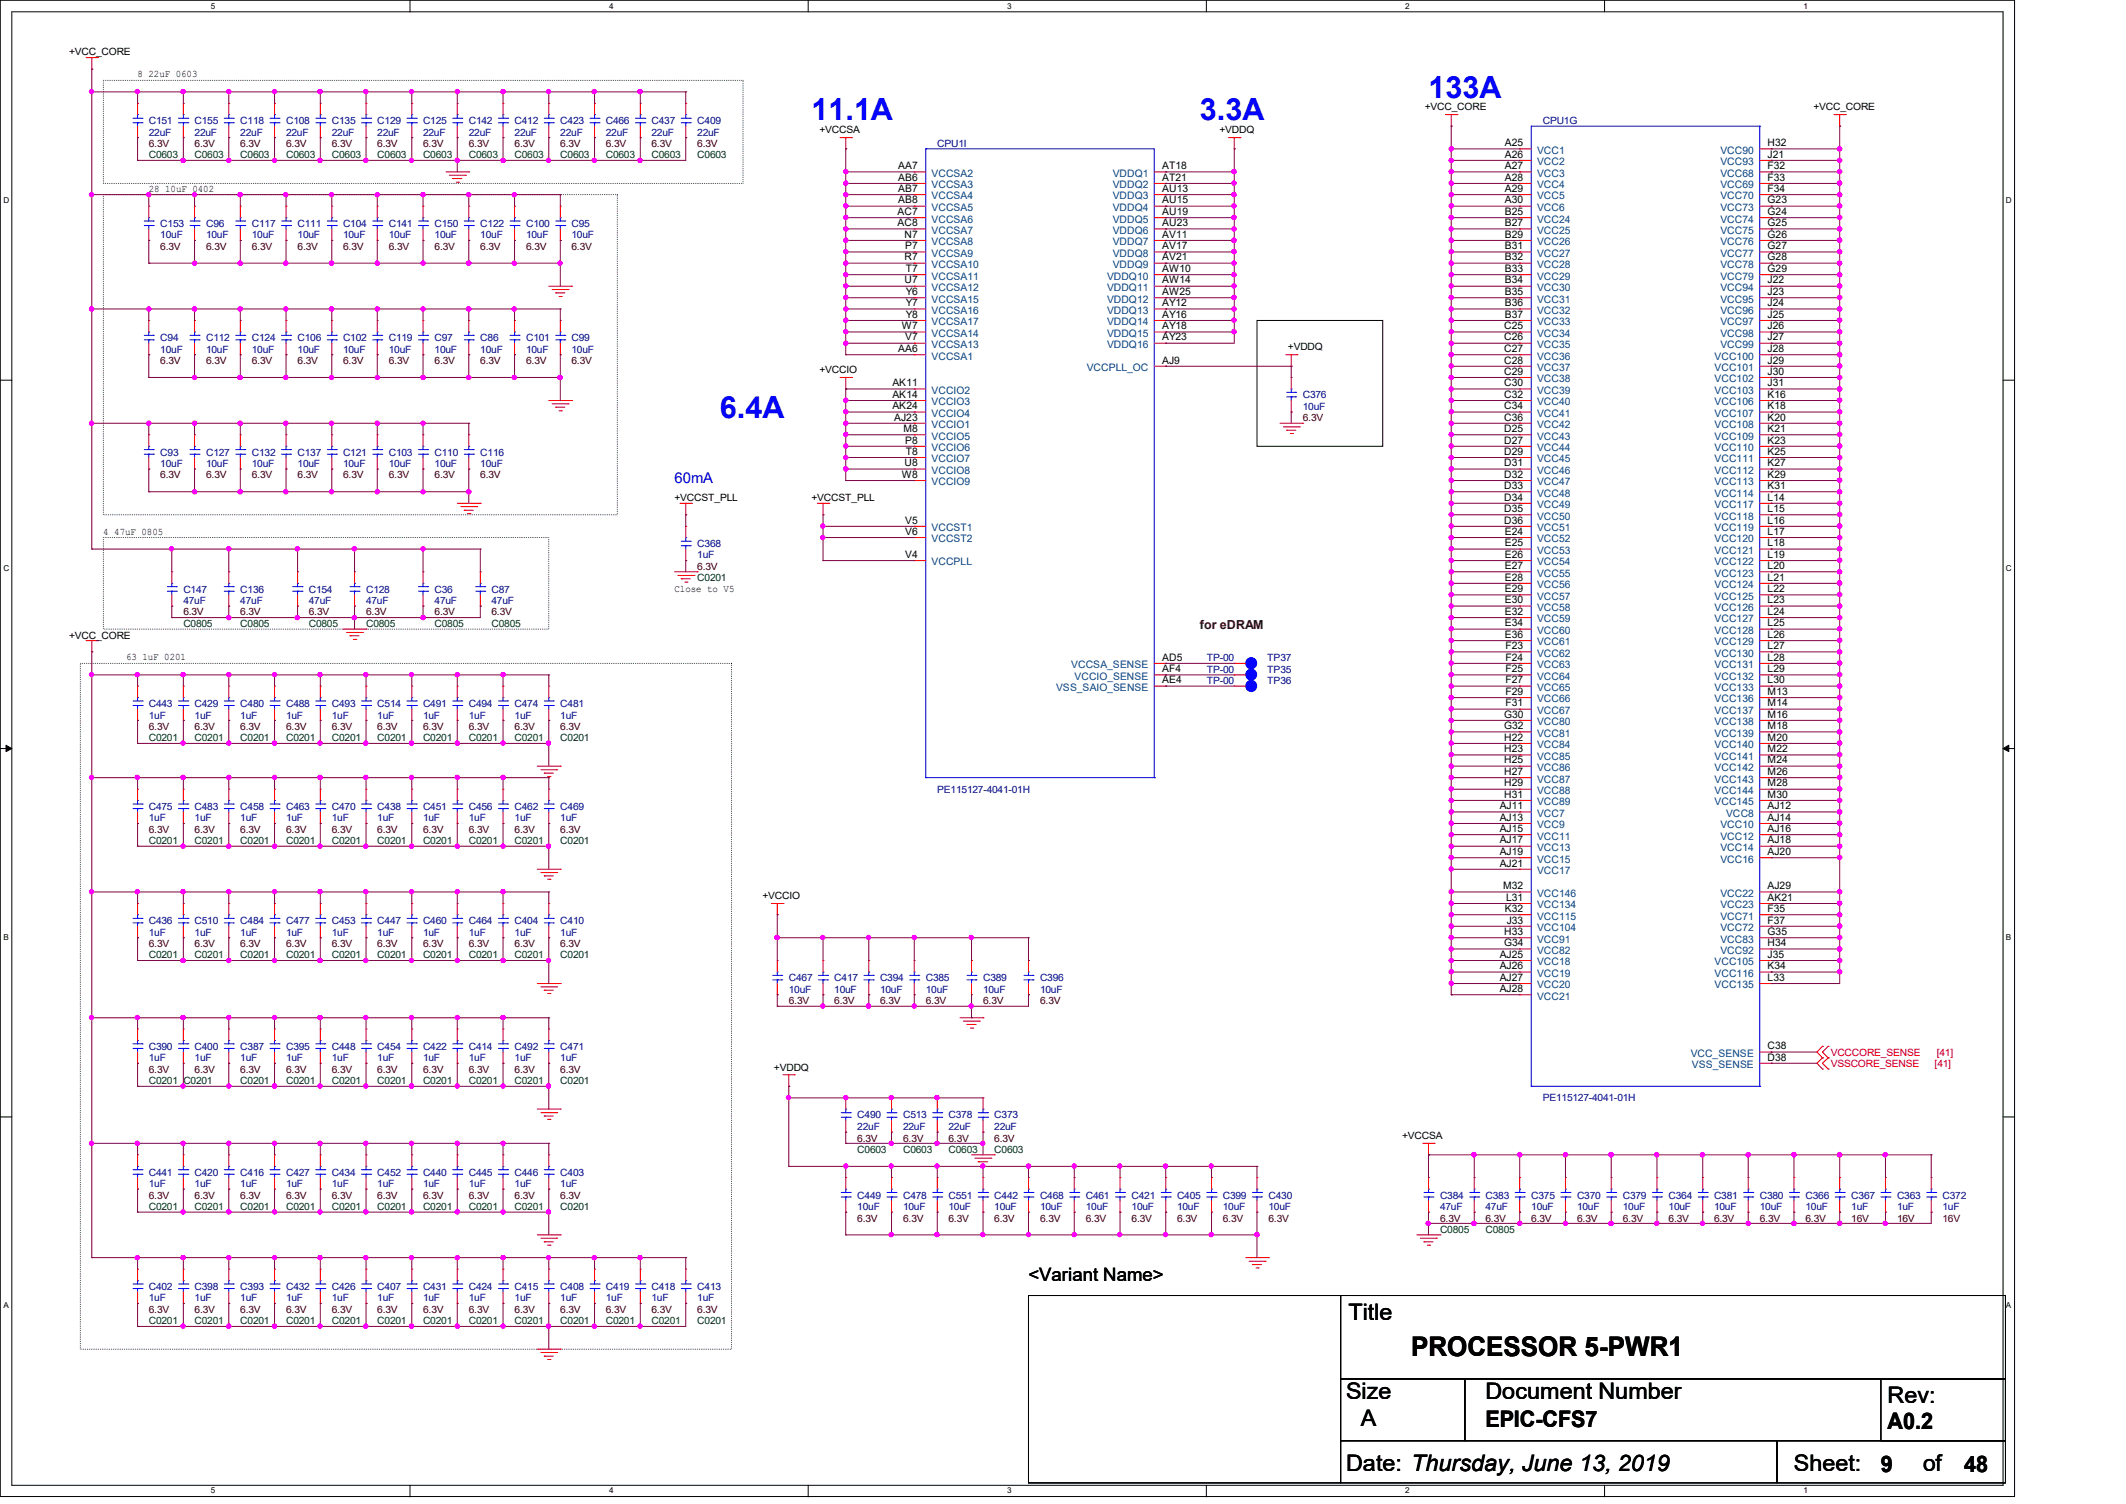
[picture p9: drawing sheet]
<svg xmlns="http://www.w3.org/2000/svg" width="297mm" height="210mm" viewBox="0 0 297 210" stroke-linecap="round" stroke-linejoin="round" font-family="sans-serif">
<defs><g id="words">
<g font-size="4.3" fill="#00f">
<text x="113.4" y="16.8">11.1A</text>
<text x="167.6" y="16.8">3.3A</text>
<text x="199.6" y="13.6">133A</text>
<text x="100.6" y="58.3">6.4A</text>
</g>
<text font-size="3.8" x="197.1" y="189.4">PROCESSOR 5-PWR1</text>
<g font-size="3.2">
<text x="188.4" y="184.4">Title</text>
<text x="188" y="195.4">Size</text>
<text x="207.5" y="195.4">Document Number</text>
<text x="263.7" y="195.8">Rev:</text>
<text x="190.1" y="199.1">A</text>
<text x="207.5" y="199.2">EPIC-CFS7</text>
<text x="263.7" y="199.5">A0.2</text>
<text x="188" y="205.4">Date: Thursday, June 13, 2019</text>
<text x="250.6" y="205.4">Sheet:</text>
<text x="262.8" y="205.5">9</text>
<text x="268.6" y="205.4">of</text>
<text x="274.4" y="205.5">48</text>
</g>
<text font-size="2.6" x="143.7" y="178.9">&lt;Variant Name&gt;</text>
<text font-size="2.1" fill="#00f" x="94.2" y="67.4">60mA</text>
<text font-size="1.7" fill="#400000" x="167.6" y="87.8">for eDRAM</text>
<g font-size="1.4">
<text x="9.7" y="7.7">+VCC_CORE</text>
<text x="19.2" y="10.8">8 22uF 0603</text>
<text x="199.1" y="15.4">+VCC_CORE</text>
<text x="253.3" y="15.4">+VCC_CORE</text>
<text x="114.5" y="18.6">+VCCSA</text>
<text x="125.5" y="23.6">AA7</text>
<text x="162.4" y="23.6">AT18</text>
<text x="170.4" y="18.6">+VDDQ</text>
<text x="210.2" y="23.6">A27</text>
<text x="210.2" y="22">A26</text>
<text x="210.2" y="20.4">A25</text>
<text x="246.9" y="22">J21</text>
<text x="246.9" y="20.4">H32</text>
<text x="246.9" y="23.6">F32</text>
<text x="20.8" y="26.8">28 10uF 0402</text>
<text x="125.5" y="28.4">AB8</text>
<text x="125.5" y="26.8">AB7</text>
<text x="125.5" y="25.2">AB6</text>
<text x="162.4" y="25.2">AT21</text>
<text x="162.4" y="28.4">AU15</text>
<text x="162.4" y="26.8">AU13</text>
<text x="210.2" y="26.8">A29</text>
<text x="210.2" y="25.2">A28</text>
<text x="210.2" y="28.4">A30</text>
<text x="246.9" y="26.8">F34</text>
<text x="246.9" y="25.2">F33</text>
<text x="246.9" y="28.4">G23</text>
<text x="125.4" y="31.6">AC8</text>
<text x="125.4" y="30">AC7</text>
<text x="126.4" y="33.2">N7</text>
<text x="126.5" y="34.8">P7</text>
<text x="162.4" y="34.8">AV17</text>
<text x="162.4" y="33.2">AV11</text>
<text x="162.4" y="31.6">AU23</text>
<text x="162.4" y="30">AU19</text>
<text x="210.2" y="34.8">B31</text>
<text x="210.2" y="33.2">B29</text>
<text x="210.2" y="31.6">B27</text>
<text x="210.2" y="30">B25</text>
<text x="246.9" y="34.8">G27</text>
<text x="246.9" y="33.2">G26</text>
<text x="246.9" y="31.6">G25</text>
<text x="246.9" y="30">G24</text>
<text x="126.4" y="39.6">U7</text>
<text x="126.4" y="36.4">R7</text>
<text x="126.5" y="41.2">Y6</text>
<text x="126.5" y="38">T7</text>
<text x="162.4" y="41.2">AW25</text>
<text x="162.4" y="39.6">AW14</text>
<text x="162.4" y="38">AW10</text>
<text x="162.4" y="36.4">AV21</text>
<text x="210.2" y="38">B33</text>
<text x="210.2" y="36.4">B32</text>
<text x="210.2" y="41.2">B35</text>
<text x="210.2" y="39.6">B34</text>
<text x="246.9" y="38">G29</text>
<text x="246.9" y="36.4">G28</text>
<text x="246.9" y="41.2">J23</text>
<text x="246.9" y="39.6">J22</text>
<text x="126" y="46">W7</text>
<text x="126.5" y="47.5">V7</text>
<text x="126.5" y="42.8">Y7</text>
<text x="126.5" y="44.4">Y8</text>
<text x="162.4" y="47.5">AY23</text>
<text x="162.4" y="46">AY18</text>
<text x="162.4" y="44.4">AY16</text>
<text x="162.4" y="42.8">AY12</text>
<text x="210.1" y="47.5">C26</text>
<text x="210.1" y="46">C25</text>
<text x="210.2" y="44.4">B37</text>
<text x="210.2" y="42.8">B36</text>
<text x="246.9" y="47.5">J27</text>
<text x="246.9" y="46">J26</text>
<text x="246.9" y="44.4">J25</text>
<text x="246.9" y="42.8">J24</text>
<text x="114.5" y="52.1">+VCCIO</text>
<text x="124.7" y="53.9">AK11</text>
<text x="125.5" y="49.1">AA6</text>
<text x="162.4" y="50.8">AJ9</text>
<text x="179.9" y="48.9">+VDDQ</text>
<text x="210.1" y="53.9">C30</text>
<text x="210.1" y="52.3">C29</text>
<text x="210.1" y="50.8">C28</text>
<text x="210.1" y="49.1">C27</text>
<text x="246.9" y="53.9">J31</text>
<text x="246.9" y="52.3">J30</text>
<text x="246.9" y="50.8">J29</text>
<text x="246.9" y="49.1">J28</text>
<text x="124.7" y="57.1">AK24</text>
<text x="124.7" y="55.5">AK14</text>
<text x="124.9" y="58.7">AJ23</text>
<text x="210.1" y="58.7">C36</text>
<text x="210.1" y="57.1">C34</text>
<text x="210.1" y="55.5">C32</text>
<text x="246.9" y="58.7">K20</text>
<text x="246.9" y="57.1">K18</text>
<text x="246.9" y="55.5">K16</text>
<text x="126.2" y="60.3">M8</text>
<text x="126.4" y="65.1">U8</text>
<text x="126.5" y="61.9">P8</text>
<text x="126.5" y="63.5">T8</text>
<text x="210.1" y="65.1">D31</text>
<text x="210.1" y="63.5">D29</text>
<text x="210.1" y="61.9">D27</text>
<text x="210.1" y="60.3">D25</text>
<text x="246.9" y="60.3">K21</text>
<text x="246.9" y="65.1">K27</text>
<text x="246.9" y="63.5">K25</text>
<text x="246.9" y="61.9">K23</text>
<text x="94.2" y="70">+VCCST_PLL</text>
<text x="113.4" y="70">+VCCST_PLL</text>
<text x="126" y="66.7">W8</text>
<text x="210.1" y="69.9">D34</text>
<text x="210.1" y="68.3">D33</text>
<text x="210.1" y="66.7">D32</text>
<text x="210.1" y="71.5">D35</text>
<text x="246.9" y="71.5">L15</text>
<text x="246.9" y="69.9">L14</text>
<text x="246.9" y="68.3">K31</text>
<text x="246.9" y="66.7">K29</text>
<text x="14.4" y="74.6">4 47uF 0805</text>
<text x="126.5" y="77.9">V4</text>
<text x="126.5" y="74.7">V6</text>
<text x="126.5" y="73.1">V5</text>
<text x="210.1" y="73.1">D36</text>
<text x="210.2" y="77.9">E26</text>
<text x="210.2" y="76.3">E25</text>
<text x="210.2" y="74.7">E24</text>
<text x="246.9" y="73.1">L16</text>
<text x="246.9" y="77.9">L19</text>
<text x="246.9" y="76.3">L18</text>
<text x="246.9" y="74.7">L17</text>
<text x="94.2" y="82.6">Close to V5</text>
<text x="210.2" y="82.7">E29</text>
<text x="210.2" y="81.1">E28</text>
<text x="210.2" y="79.5">E27</text>
<text x="246.9" y="82.7">L22</text>
<text x="246.9" y="81.1">L21</text>
<text x="246.9" y="79.5">L20</text>
<text x="9.7" y="89.2">+VCC_CORE</text>
<text x="210.2" y="87.5">E34</text>
<text x="210.2" y="85.9">E32</text>
<text x="210.2" y="84.2">E30</text>
<text x="210.2" y="89.1">E36</text>
<text x="246.9" y="89.1">L26</text>
<text x="246.9" y="87.5">L25</text>
<text x="246.9" y="85.9">L24</text>
<text x="246.9" y="84.2">L23</text>
<text x="17.6" y="92.2">63 1uF 0201</text>
<text x="162.4" y="93.9">AF4</text>
<text x="162.4" y="92.2">AD5</text>
<text x="162.4" y="95.4">AE4</text>
<text x="210.3" y="95.4">F27</text>
<text x="210.3" y="93.9">F25</text>
<text x="210.3" y="92.2">F24</text>
<text x="210.3" y="90.6">F23</text>
<text x="246.9" y="90.6">L27</text>
<text x="246.9" y="95.4">L30</text>
<text x="246.9" y="93.9">L29</text>
<text x="246.9" y="92.2">L28</text>
<text x="210.1" y="101.8">G32</text>
<text x="210.1" y="100.2">G30</text>
<text x="210.3" y="98.6">F31</text>
<text x="210.3" y="97">F29</text>
<text x="246.9" y="101.8">M18</text>
<text x="246.9" y="100.2">M16</text>
<text x="246.9" y="98.6">M14</text>
<text x="246.9" y="97">M13</text>
<text x="210.1" y="106.6">H25</text>
<text x="210.1" y="105">H23</text>
<text x="210.1" y="103.4">H22</text>
<text x="246.9" y="105">M22</text>
<text x="246.9" y="103.4">M20</text>
<text x="246.9" y="106.6">M24</text>
<text x="209.5" y="113">AJ11</text>
<text x="210.1" y="111.4">H31</text>
<text x="210.1" y="109.8">H29</text>
<text x="210.1" y="108.2">H27</text>
<text x="246.9" y="111.4">M30</text>
<text x="246.9" y="109.8">M28</text>
<text x="246.9" y="113">AJ12</text>
<text x="246.9" y="108.2">M26</text>
<text x="209.5" y="119.4">AJ19</text>
<text x="209.5" y="117.8">AJ17</text>
<text x="209.5" y="116.2">AJ15</text>
<text x="209.5" y="114.6">AJ13</text>
<text x="246.9" y="119.4">AJ20</text>
<text x="246.9" y="117.8">AJ18</text>
<text x="246.9" y="116.2">AJ16</text>
<text x="246.9" y="114.6">AJ14</text>
<text x="106.5" y="125.5">+VCCIO</text>
<text x="209.5" y="121">AJ21</text>
<text x="210" y="124.2">M32</text>
<text x="210.4" y="125.8">L31</text>
<text x="246.9" y="125.8">AK21</text>
<text x="246.9" y="124.2">AJ29</text>
<text x="210.1" y="130.6">H33</text>
<text x="210.2" y="127.3">K32</text>
<text x="210.5" y="128.9">J33</text>
<text x="246.9" y="127.3">F35</text>
<text x="246.9" y="130.6">G35</text>
<text x="246.9" y="128.9">F37</text>
<text x="209.5" y="135.3">AJ26</text>
<text x="209.5" y="133.7">AJ25</text>
<text x="209.5" y="136.9">AJ27</text>
<text x="210.1" y="132.1">G34</text>
<text x="246.9" y="132.1">H34</text>
<text x="246.9" y="135.3">K34</text>
<text x="246.9" y="133.7">J35</text>
<text x="246.9" y="136.9">L33</text>
<text x="209.5" y="138.5">AJ28</text>
<text x="108.1" y="149.5">+VDDQ</text>
<text x="246.9" y="146.5">C38</text>
<text x="246.9" y="148.1">D38</text>
<text x="195.9" y="159">+VCCSA</text>
</g>
<g font-size="1.4" fill="#000080">
<text x="20.8" y="17.3">C151</text>
<text x="27.2" y="17.3">C155</text>
<text x="33.6" y="17.3">C118</text>
<text x="40" y="17.3">C108</text>
<text x="46.4" y="17.3">C135</text>
<text x="52.7" y="17.3">C129</text>
<text x="59.1" y="17.3">C125</text>
<text x="65.5" y="17.3">C142</text>
<text x="71.9" y="17.3">C412</text>
<text x="78.3" y="17.3">C423</text>
<text x="84.6" y="17.3">C466</text>
<text x="91" y="17.3">C437</text>
<text x="97.4" y="17.3">C409</text>
<text x="215.5" y="17.3">CPU1G</text>
<text x="20.8" y="18.9">22uF</text>
<text x="27.2" y="18.9">22uF</text>
<text x="33.6" y="18.9">22uF</text>
<text x="40" y="18.9">22uF</text>
<text x="46.4" y="18.9">22uF</text>
<text x="52.7" y="18.9">22uF</text>
<text x="59.1" y="18.9">22uF</text>
<text x="65.5" y="18.9">22uF</text>
<text x="71.9" y="18.9">22uF</text>
<text x="78.3" y="18.9">22uF</text>
<text x="84.6" y="18.9">22uF</text>
<text x="91" y="18.9">22uF</text>
<text x="97.4" y="18.9">22uF</text>
<text x="130.9" y="20.5">CPU1I</text>
<text x="22.4" y="31.7">C153</text>
<text x="22.4" y="33.3">10uF</text>
<text x="28.8" y="31.7">C96</text>
<text x="28.8" y="33.3">10uF</text>
<text x="35.2" y="31.7">C117</text>
<text x="35.2" y="33.3">10uF</text>
<text x="41.6" y="31.7">C111</text>
<text x="41.6" y="33.3">10uF</text>
<text x="47.9" y="31.7">C104</text>
<text x="47.9" y="33.3">10uF</text>
<text x="54.3" y="31.7">C141</text>
<text x="54.3" y="33.3">10uF</text>
<text x="60.7" y="31.7">C150</text>
<text x="60.7" y="33.3">10uF</text>
<text x="67.1" y="31.7">C122</text>
<text x="67.1" y="33.3">10uF</text>
<text x="73.5" y="31.7">C100</text>
<text x="73.5" y="33.3">10uF</text>
<text x="79.8" y="31.7">C95</text>
<text x="79.8" y="33.3">10uF</text>
<text x="22.4" y="47.7">C94</text>
<text x="28.8" y="47.7">C112</text>
<text x="35.2" y="47.7">C124</text>
<text x="41.6" y="47.7">C106</text>
<text x="47.9" y="47.7">C102</text>
<text x="54.3" y="47.7">C119</text>
<text x="60.7" y="47.7">C97</text>
<text x="67.1" y="47.7">C86</text>
<text x="73.5" y="47.7">C101</text>
<text x="79.8" y="47.7">C99</text>
<text x="22.4" y="49.2">10uF</text>
<text x="28.8" y="49.2">10uF</text>
<text x="35.2" y="49.2">10uF</text>
<text x="41.6" y="49.2">10uF</text>
<text x="47.9" y="49.2">10uF</text>
<text x="54.3" y="49.2">10uF</text>
<text x="60.7" y="49.2">10uF</text>
<text x="67.1" y="49.2">10uF</text>
<text x="73.5" y="49.2">10uF</text>
<text x="79.8" y="49.2">10uF</text>
<text x="182" y="55.6">C376</text>
<text x="182" y="57.2">10uF</text>
<text x="22.4" y="63.6">C93</text>
<text x="22.4" y="65.2">10uF</text>
<text x="28.8" y="63.6">C127</text>
<text x="28.8" y="65.2">10uF</text>
<text x="35.2" y="63.6">C132</text>
<text x="35.2" y="65.2">10uF</text>
<text x="41.6" y="63.6">C137</text>
<text x="41.6" y="65.2">10uF</text>
<text x="47.9" y="63.6">C121</text>
<text x="47.9" y="65.2">10uF</text>
<text x="54.3" y="63.6">C103</text>
<text x="54.3" y="65.2">10uF</text>
<text x="60.7" y="63.6">C110</text>
<text x="60.7" y="65.2">10uF</text>
<text x="67.1" y="63.6">C116</text>
<text x="67.1" y="65.2">10uF</text>
<text x="97.4" y="76.4">C368</text>
<text x="97.4" y="78">1uF</text>
<text x="25.6" y="82.8">C147</text>
<text x="33.6" y="82.8">C136</text>
<text x="43.1" y="82.8">C154</text>
<text x="51.1" y="82.8">C128</text>
<text x="60.7" y="82.8">C36</text>
<text x="68.7" y="82.8">C87</text>
<text x="25.6" y="84.4">47uF</text>
<text x="33.6" y="84.4">47uF</text>
<text x="43.1" y="84.4">47uF</text>
<text x="51.1" y="84.4">47uF</text>
<text x="60.7" y="84.4">47uF</text>
<text x="68.7" y="84.4">47uF</text>
<text x="168.6" y="92.3">TP-00</text>
<text x="168.6" y="95.5">TP-00</text>
<text x="168.6" y="93.9">TP-00</text>
<text x="177" y="92.3">TP37</text>
<text x="177" y="95.5">TP36</text>
<text x="177" y="93.9">TP35</text>
<text x="20.8" y="98.7">C443</text>
<text x="20.8" y="100.3">1uF</text>
<text x="27.2" y="98.7">C429</text>
<text x="27.2" y="100.3">1uF</text>
<text x="33.6" y="98.7">C480</text>
<text x="33.6" y="100.3">1uF</text>
<text x="40" y="98.7">C488</text>
<text x="40" y="100.3">1uF</text>
<text x="46.4" y="98.7">C493</text>
<text x="46.4" y="100.3">1uF</text>
<text x="52.7" y="98.7">C514</text>
<text x="52.7" y="100.3">1uF</text>
<text x="59.1" y="98.7">C491</text>
<text x="59.1" y="100.3">1uF</text>
<text x="65.5" y="98.7">C494</text>
<text x="65.5" y="100.3">1uF</text>
<text x="71.9" y="98.7">C474</text>
<text x="71.9" y="100.3">1uF</text>
<text x="78.3" y="98.7">C481</text>
<text x="78.3" y="100.3">1uF</text>
<text x="20.8" y="113.1">C475</text>
<text x="27.2" y="113.1">C483</text>
<text x="33.6" y="113.1">C458</text>
<text x="40" y="113.1">C463</text>
<text x="46.4" y="113.1">C470</text>
<text x="52.7" y="113.1">C438</text>
<text x="59.1" y="113.1">C451</text>
<text x="65.5" y="113.1">C456</text>
<text x="71.9" y="113.1">C462</text>
<text x="78.3" y="113.1">C469</text>
<text x="130.9" y="110.7">PE115127-4041-01H</text>
<text x="20.8" y="114.7">1uF</text>
<text x="27.2" y="114.7">1uF</text>
<text x="33.6" y="114.7">1uF</text>
<text x="40" y="114.7">1uF</text>
<text x="46.4" y="114.7">1uF</text>
<text x="52.7" y="114.7">1uF</text>
<text x="59.1" y="114.7">1uF</text>
<text x="65.5" y="114.7">1uF</text>
<text x="71.9" y="114.7">1uF</text>
<text x="78.3" y="114.7">1uF</text>
<text x="20.8" y="129">C436</text>
<text x="20.8" y="130.6">1uF</text>
<text x="27.2" y="129">C510</text>
<text x="27.2" y="130.6">1uF</text>
<text x="33.6" y="129">C484</text>
<text x="33.6" y="130.6">1uF</text>
<text x="40" y="129">C477</text>
<text x="40" y="130.6">1uF</text>
<text x="46.4" y="129">C453</text>
<text x="46.4" y="130.6">1uF</text>
<text x="52.7" y="129">C447</text>
<text x="52.7" y="130.6">1uF</text>
<text x="59.1" y="129">C460</text>
<text x="59.1" y="130.6">1uF</text>
<text x="65.5" y="129">C464</text>
<text x="65.5" y="130.6">1uF</text>
<text x="71.9" y="129">C404</text>
<text x="71.9" y="130.6">1uF</text>
<text x="78.3" y="129">C410</text>
<text x="78.3" y="130.6">1uF</text>
<text x="110.2" y="137">C467</text>
<text x="116.5" y="137">C417</text>
<text x="122.9" y="137">C394</text>
<text x="129.3" y="137">C385</text>
<text x="137.3" y="137">C389</text>
<text x="145.3" y="137">C396</text>
<text x="110.2" y="138.6">10uF</text>
<text x="116.5" y="138.6">10uF</text>
<text x="122.9" y="138.6">10uF</text>
<text x="129.3" y="138.6">10uF</text>
<text x="137.3" y="138.6">10uF</text>
<text x="145.3" y="138.6">10uF</text>
<text x="20.8" y="146.6">C390</text>
<text x="20.8" y="148.2">1uF</text>
<text x="27.2" y="146.6">C400</text>
<text x="27.2" y="148.2">1uF</text>
<text x="33.6" y="146.6">C387</text>
<text x="33.6" y="148.2">1uF</text>
<text x="40" y="146.6">C395</text>
<text x="40" y="148.2">1uF</text>
<text x="46.4" y="146.6">C448</text>
<text x="46.4" y="148.2">1uF</text>
<text x="52.7" y="146.6">C454</text>
<text x="52.7" y="148.2">1uF</text>
<text x="59.1" y="146.6">C422</text>
<text x="59.1" y="148.2">1uF</text>
<text x="65.5" y="146.6">C414</text>
<text x="65.5" y="148.2">1uF</text>
<text x="71.9" y="146.6">C492</text>
<text x="71.9" y="148.2">1uF</text>
<text x="78.3" y="146.6">C471</text>
<text x="78.3" y="148.2">1uF</text>
<text x="215.5" y="153.8">PE115127-4041-01H</text>
<text x="119.8" y="156.2">C490</text>
<text x="119.8" y="157.8">22uF</text>
<text x="126.2" y="156.2">C513</text>
<text x="126.2" y="157.8">22uF</text>
<text x="132.5" y="156.2">C378</text>
<text x="132.5" y="157.8">22uF</text>
<text x="138.9" y="156.2">C373</text>
<text x="138.9" y="157.8">22uF</text>
<text x="20.8" y="164.2">C441</text>
<text x="20.8" y="165.7">1uF</text>
<text x="27.2" y="164.2">C420</text>
<text x="27.2" y="165.7">1uF</text>
<text x="33.6" y="164.2">C416</text>
<text x="33.6" y="165.7">1uF</text>
<text x="40" y="164.2">C427</text>
<text x="40" y="165.7">1uF</text>
<text x="46.4" y="164.2">C434</text>
<text x="46.4" y="165.7">1uF</text>
<text x="52.7" y="164.2">C452</text>
<text x="52.7" y="165.7">1uF</text>
<text x="59.1" y="164.2">C440</text>
<text x="59.1" y="165.7">1uF</text>
<text x="65.5" y="164.2">C445</text>
<text x="65.5" y="165.7">1uF</text>
<text x="71.9" y="164.2">C446</text>
<text x="71.9" y="165.7">1uF</text>
<text x="78.3" y="164.2">C403</text>
<text x="78.3" y="165.7">1uF</text>
<text x="119.8" y="167.3">C449</text>
<text x="126.2" y="167.3">C478</text>
<text x="132.5" y="167.3">C551</text>
<text x="138.9" y="167.3">C442</text>
<text x="145.3" y="167.3">C468</text>
<text x="151.7" y="167.3">C461</text>
<text x="158.1" y="167.3">C421</text>
<text x="164.4" y="167.3">C405</text>
<text x="170.8" y="167.3">C399</text>
<text x="177.2" y="167.3">C430</text>
<text x="201.2" y="167.3">C384</text>
<text x="207.5" y="167.3">C383</text>
<text x="213.9" y="167.3">C375</text>
<text x="220.3" y="167.3">C370</text>
<text x="226.7" y="167.3">C379</text>
<text x="233.1" y="167.3">C364</text>
<text x="239.4" y="167.3">C381</text>
<text x="245.8" y="167.3">C380</text>
<text x="252.2" y="167.3">C366</text>
<text x="258.6" y="167.3">C367</text>
<text x="265" y="167.3">C363</text>
<text x="271.4" y="167.3">C372</text>
<text x="119.8" y="169">10uF</text>
<text x="126.2" y="169">10uF</text>
<text x="132.5" y="169">10uF</text>
<text x="138.9" y="169">10uF</text>
<text x="145.3" y="169">10uF</text>
<text x="151.7" y="169">10uF</text>
<text x="158.1" y="169">10uF</text>
<text x="164.4" y="169">10uF</text>
<text x="170.8" y="169">10uF</text>
<text x="177.2" y="169">10uF</text>
<text x="201.2" y="169">47uF</text>
<text x="207.5" y="169">47uF</text>
<text x="213.9" y="169">10uF</text>
<text x="220.3" y="169">10uF</text>
<text x="226.7" y="169">10uF</text>
<text x="233.1" y="169">10uF</text>
<text x="239.4" y="169">10uF</text>
<text x="245.8" y="169">10uF</text>
<text x="252.2" y="169">10uF</text>
<text x="258.6" y="169">1uF</text>
<text x="265" y="169">1uF</text>
<text x="271.4" y="169">1uF</text>
<text x="20.8" y="180.1">C402</text>
<text x="20.8" y="181.7">1uF</text>
<text x="27.2" y="180.1">C398</text>
<text x="27.2" y="181.7">1uF</text>
<text x="33.6" y="180.1">C393</text>
<text x="33.6" y="181.7">1uF</text>
<text x="40" y="180.1">C432</text>
<text x="40" y="181.7">1uF</text>
<text x="46.4" y="180.1">C426</text>
<text x="46.4" y="181.7">1uF</text>
<text x="52.7" y="180.1">C407</text>
<text x="52.7" y="181.7">1uF</text>
<text x="59.1" y="180.1">C431</text>
<text x="59.1" y="181.7">1uF</text>
<text x="65.5" y="180.1">C424</text>
<text x="65.5" y="181.7">1uF</text>
<text x="71.9" y="180.1">C415</text>
<text x="71.9" y="181.7">1uF</text>
<text x="78.3" y="180.1">C408</text>
<text x="78.3" y="181.7">1uF</text>
<text x="84.6" y="180.1">C419</text>
<text x="84.6" y="181.7">1uF</text>
<text x="91" y="180.1">C418</text>
<text x="91" y="181.7">1uF</text>
<text x="97.4" y="180.1">C413</text>
<text x="97.4" y="181.7">1uF</text>
</g>
<g font-size="1.4" fill="#400000">
<text x="20.8" y="20.5">6.3V</text>
<text x="27.2" y="20.5">6.3V</text>
<text x="33.6" y="20.5">6.3V</text>
<text x="40" y="20.5">6.3V</text>
<text x="46.4" y="20.5">6.3V</text>
<text x="52.7" y="20.5">6.3V</text>
<text x="59.1" y="20.5">6.3V</text>
<text x="65.5" y="20.5">6.3V</text>
<text x="71.9" y="20.5">6.3V</text>
<text x="78.3" y="20.5">6.3V</text>
<text x="84.6" y="20.5">6.3V</text>
<text x="91" y="20.5">6.3V</text>
<text x="97.4" y="20.5">6.3V</text>
<text x="22.4" y="34.9">6.3V</text>
<text x="28.8" y="34.9">6.3V</text>
<text x="35.2" y="34.9">6.3V</text>
<text x="41.6" y="34.9">6.3V</text>
<text x="47.9" y="34.9">6.3V</text>
<text x="54.3" y="34.9">6.3V</text>
<text x="60.7" y="34.9">6.3V</text>
<text x="67.1" y="34.9">6.3V</text>
<text x="73.5" y="34.9">6.3V</text>
<text x="79.8" y="34.9">6.3V</text>
<text x="22.4" y="50.8">6.3V</text>
<text x="28.8" y="50.8">6.3V</text>
<text x="35.2" y="50.8">6.3V</text>
<text x="41.6" y="50.8">6.3V</text>
<text x="47.9" y="50.8">6.3V</text>
<text x="54.3" y="50.8">6.3V</text>
<text x="60.7" y="50.8">6.3V</text>
<text x="67.1" y="50.8">6.3V</text>
<text x="73.5" y="50.8">6.3V</text>
<text x="79.8" y="50.8">6.3V</text>
<text x="182" y="58.8">6.3V</text>
<text x="22.4" y="66.8">6.3V</text>
<text x="28.8" y="66.8">6.3V</text>
<text x="35.2" y="66.8">6.3V</text>
<text x="41.6" y="66.8">6.3V</text>
<text x="47.9" y="66.8">6.3V</text>
<text x="54.3" y="66.8">6.3V</text>
<text x="60.7" y="66.8">6.3V</text>
<text x="67.1" y="66.8">6.3V</text>
<text x="97.4" y="79.6">6.3V</text>
<text x="25.6" y="85.9">6.3V</text>
<text x="33.6" y="85.9">6.3V</text>
<text x="43.1" y="85.9">6.3V</text>
<text x="51.1" y="85.9">6.3V</text>
<text x="60.7" y="85.9">6.3V</text>
<text x="68.7" y="85.9">6.3V</text>
<text x="20.8" y="101.9">6.3V</text>
<text x="27.2" y="101.9">6.3V</text>
<text x="33.6" y="101.9">6.3V</text>
<text x="40" y="101.9">6.3V</text>
<text x="46.4" y="101.9">6.3V</text>
<text x="52.7" y="101.9">6.3V</text>
<text x="59.1" y="101.9">6.3V</text>
<text x="65.5" y="101.9">6.3V</text>
<text x="71.9" y="101.9">6.3V</text>
<text x="78.3" y="101.9">6.3V</text>
<text x="20.8" y="116.3">6.3V</text>
<text x="27.2" y="116.3">6.3V</text>
<text x="33.6" y="116.3">6.3V</text>
<text x="40" y="116.3">6.3V</text>
<text x="46.4" y="116.3">6.3V</text>
<text x="52.7" y="116.3">6.3V</text>
<text x="59.1" y="116.3">6.3V</text>
<text x="65.5" y="116.3">6.3V</text>
<text x="71.9" y="116.3">6.3V</text>
<text x="78.3" y="116.3">6.3V</text>
<text x="20.8" y="132.2">6.3V</text>
<text x="27.2" y="132.2">6.3V</text>
<text x="33.6" y="132.2">6.3V</text>
<text x="40" y="132.2">6.3V</text>
<text x="46.4" y="132.2">6.3V</text>
<text x="52.7" y="132.2">6.3V</text>
<text x="59.1" y="132.2">6.3V</text>
<text x="65.5" y="132.2">6.3V</text>
<text x="71.9" y="132.2">6.3V</text>
<text x="78.3" y="132.2">6.3V</text>
<text x="110.2" y="140.2">6.3V</text>
<text x="116.5" y="140.2">6.3V</text>
<text x="122.9" y="140.2">6.3V</text>
<text x="129.3" y="140.2">6.3V</text>
<text x="137.3" y="140.2">6.3V</text>
<text x="145.3" y="140.2">6.3V</text>
<text x="20.8" y="149.8">6.3V</text>
<text x="27.2" y="149.8">6.3V</text>
<text x="33.6" y="149.8">6.3V</text>
<text x="40" y="149.8">6.3V</text>
<text x="46.4" y="149.8">6.3V</text>
<text x="52.7" y="149.8">6.3V</text>
<text x="59.1" y="149.8">6.3V</text>
<text x="65.5" y="149.8">6.3V</text>
<text x="71.9" y="149.8">6.3V</text>
<text x="78.3" y="149.8">6.3V</text>
<text x="119.8" y="159.4">6.3V</text>
<text x="126.2" y="159.4">6.3V</text>
<text x="132.5" y="159.4">6.3V</text>
<text x="138.9" y="159.4">6.3V</text>
<text x="20.8" y="167.3">6.3V</text>
<text x="27.2" y="167.3">6.3V</text>
<text x="33.6" y="167.3">6.3V</text>
<text x="40" y="167.3">6.3V</text>
<text x="46.4" y="167.3">6.3V</text>
<text x="52.7" y="167.3">6.3V</text>
<text x="59.1" y="167.3">6.3V</text>
<text x="65.5" y="167.3">6.3V</text>
<text x="71.9" y="167.3">6.3V</text>
<text x="78.3" y="167.3">6.3V</text>
<text x="119.8" y="170.6">6.3V</text>
<text x="126.2" y="170.6">6.3V</text>
<text x="132.5" y="170.6">6.3V</text>
<text x="138.9" y="170.6">6.3V</text>
<text x="145.3" y="170.6">6.3V</text>
<text x="151.7" y="170.6">6.3V</text>
<text x="158.1" y="170.6">6.3V</text>
<text x="164.4" y="170.6">6.3V</text>
<text x="170.8" y="170.6">6.3V</text>
<text x="177.2" y="170.6">6.3V</text>
<text x="201.2" y="170.6">6.3V</text>
<text x="207.5" y="170.6">6.3V</text>
<text x="213.9" y="170.6">6.3V</text>
<text x="220.3" y="170.6">6.3V</text>
<text x="226.7" y="170.6">6.3V</text>
<text x="233.1" y="170.6">6.3V</text>
<text x="239.4" y="170.6">6.3V</text>
<text x="245.8" y="170.6">6.3V</text>
<text x="252.2" y="170.6">6.3V</text>
<text x="258.6" y="170.6">16V</text>
<text x="265" y="170.6">16V</text>
<text x="271.4" y="170.6">16V</text>
<text x="20.8" y="183.3">6.3V</text>
<text x="27.2" y="183.3">6.3V</text>
<text x="33.6" y="183.3">6.3V</text>
<text x="40" y="183.3">6.3V</text>
<text x="46.4" y="183.3">6.3V</text>
<text x="52.7" y="183.3">6.3V</text>
<text x="59.1" y="183.3">6.3V</text>
<text x="65.5" y="183.3">6.3V</text>
<text x="71.9" y="183.3">6.3V</text>
<text x="78.3" y="183.3">6.3V</text>
<text x="84.6" y="183.3">6.3V</text>
<text x="91" y="183.3">6.3V</text>
<text x="97.4" y="183.3">6.3V</text>
</g>
<g font-size="1.4" fill="#004000">
<text x="20.8" y="22.1">C0603</text>
<text x="27.2" y="22.1">C0603</text>
<text x="33.6" y="22.1">C0603</text>
<text x="40" y="22.1">C0603</text>
<text x="46.4" y="22.1">C0603</text>
<text x="52.7" y="22.1">C0603</text>
<text x="59.1" y="22.1">C0603</text>
<text x="65.5" y="22.1">C0603</text>
<text x="71.9" y="22.1">C0603</text>
<text x="78.3" y="22.1">C0603</text>
<text x="84.6" y="22.1">C0603</text>
<text x="91" y="22.1">C0603</text>
<text x="97.4" y="22.1">C0603</text>
<text x="97.4" y="81.2">C0201</text>
<text x="25.6" y="87.5">C0805</text>
<text x="33.6" y="87.5">C0805</text>
<text x="43.1" y="87.5">C0805</text>
<text x="51.1" y="87.5">C0805</text>
<text x="60.7" y="87.5">C0805</text>
<text x="68.7" y="87.5">C0805</text>
<text x="20.8" y="103.5">C0201</text>
<text x="27.2" y="103.5">C0201</text>
<text x="33.6" y="103.5">C0201</text>
<text x="40" y="103.5">C0201</text>
<text x="46.4" y="103.5">C0201</text>
<text x="52.7" y="103.5">C0201</text>
<text x="59.1" y="103.5">C0201</text>
<text x="65.5" y="103.5">C0201</text>
<text x="71.9" y="103.5">C0201</text>
<text x="78.3" y="103.5">C0201</text>
<text x="20.8" y="117.9">C0201</text>
<text x="27.2" y="117.9">C0201</text>
<text x="33.6" y="117.9">C0201</text>
<text x="40" y="117.9">C0201</text>
<text x="46.4" y="117.9">C0201</text>
<text x="52.7" y="117.9">C0201</text>
<text x="59.1" y="117.9">C0201</text>
<text x="65.5" y="117.9">C0201</text>
<text x="71.9" y="117.9">C0201</text>
<text x="78.3" y="117.9">C0201</text>
<text x="20.8" y="133.8">C0201</text>
<text x="27.2" y="133.8">C0201</text>
<text x="33.6" y="133.8">C0201</text>
<text x="40" y="133.8">C0201</text>
<text x="46.4" y="133.8">C0201</text>
<text x="52.7" y="133.8">C0201</text>
<text x="59.1" y="133.8">C0201</text>
<text x="65.5" y="133.8">C0201</text>
<text x="71.9" y="133.8">C0201</text>
<text x="78.3" y="133.8">C0201</text>
<text x="20.8" y="151.4">C0201</text>
<text x="25.6" y="151.4">C0201</text>
<text x="33.6" y="151.4">C0201</text>
<text x="40" y="151.4">C0201</text>
<text x="46.4" y="151.4">C0201</text>
<text x="52.7" y="151.4">C0201</text>
<text x="59.1" y="151.4">C0201</text>
<text x="65.5" y="151.4">C0201</text>
<text x="71.9" y="151.4">C0201</text>
<text x="78.3" y="151.4">C0201</text>
<text x="119.8" y="161">C0603</text>
<text x="126.2" y="161">C0603</text>
<text x="132.5" y="161">C0603</text>
<text x="138.9" y="161">C0603</text>
<text x="20.8" y="169">C0201</text>
<text x="27.2" y="169">C0201</text>
<text x="33.6" y="169">C0201</text>
<text x="40" y="169">C0201</text>
<text x="46.4" y="169">C0201</text>
<text x="52.7" y="169">C0201</text>
<text x="59.1" y="169">C0201</text>
<text x="65.5" y="169">C0201</text>
<text x="71.9" y="169">C0201</text>
<text x="78.3" y="169">C0201</text>
<text x="201.2" y="172.1">C0805</text>
<text x="207.5" y="172.1">C0805</text>
<text x="20.8" y="184.9">C0201</text>
<text x="27.2" y="184.9">C0201</text>
<text x="33.6" y="184.9">C0201</text>
<text x="40" y="184.9">C0201</text>
<text x="46.4" y="184.9">C0201</text>
<text x="52.7" y="184.9">C0201</text>
<text x="59.1" y="184.9">C0201</text>
<text x="65.5" y="184.9">C0201</text>
<text x="71.9" y="184.9">C0201</text>
<text x="78.3" y="184.9">C0201</text>
<text x="84.6" y="184.9">C0201</text>
<text x="91" y="184.9">C0201</text>
<text x="97.4" y="184.9">C0201</text>
</g>
<g font-size="1.4" fill="#004080">
<text x="214.7" y="23.1">VCC2</text>
<text x="214.7" y="21.5">VCC1</text>
<text x="240.3" y="23.1">VCC93</text>
<text x="240.3" y="21.5">VCC90</text>
<text x="130.1" y="29.5">VCCSA5</text>
<text x="130.1" y="27.9">VCCSA4</text>
<text x="130.1" y="26.3">VCCSA3</text>
<text x="130.1" y="24.7">VCCSA2</text>
<text x="155.5" y="26.3">VDDQ2</text>
<text x="155.5" y="24.7">VDDQ1</text>
<text x="155.5" y="29.5">VDDQ4</text>
<text x="155.5" y="27.9">VDDQ3</text>
<text x="214.7" y="27.9">VCC5</text>
<text x="214.7" y="26.3">VCC4</text>
<text x="214.7" y="24.7">VCC3</text>
<text x="214.7" y="29.5">VCC6</text>
<text x="240.3" y="27.9">VCC70</text>
<text x="240.3" y="26.3">VCC69</text>
<text x="240.3" y="24.7">VCC68</text>
<text x="240.3" y="29.5">VCC73</text>
<text x="130.1" y="35.9">VCCSA9</text>
<text x="130.1" y="34.2">VCCSA8</text>
<text x="130.1" y="32.6">VCCSA7</text>
<text x="130.1" y="31.1">VCCSA6</text>
<text x="155.5" y="35.9">VDDQ8</text>
<text x="155.5" y="34.2">VDDQ7</text>
<text x="155.5" y="32.6">VDDQ6</text>
<text x="155.5" y="31.1">VDDQ5</text>
<text x="214.7" y="35.9">VCC27</text>
<text x="214.7" y="34.2">VCC26</text>
<text x="214.7" y="32.6">VCC25</text>
<text x="214.7" y="31.1">VCC24</text>
<text x="240.3" y="35.9">VCC77</text>
<text x="240.3" y="34.2">VCC76</text>
<text x="240.3" y="32.6">VCC75</text>
<text x="240.3" y="31.1">VCC74</text>
<text x="130.1" y="40.6">VCCSA12</text>
<text x="130.1" y="39">VCCSA11</text>
<text x="130.1" y="37.4">VCCSA10</text>
<text x="154.6" y="40.6">VDDQ11</text>
<text x="154.6" y="39">VDDQ10</text>
<text x="155.5" y="37.4">VDDQ9</text>
<text x="214.7" y="39">VCC29</text>
<text x="214.7" y="37.4">VCC28</text>
<text x="214.7" y="40.6">VCC30</text>
<text x="240.3" y="39">VCC79</text>
<text x="240.3" y="37.4">VCC78</text>
<text x="240.3" y="40.6">VCC94</text>
<text x="130.1" y="43.8">VCCSA16</text>
<text x="130.1" y="42.2">VCCSA15</text>
<text x="130.1" y="47">VCCSA14</text>
<text x="130.1" y="45.4">VCCSA17</text>
<text x="154.6" y="47">VDDQ15</text>
<text x="154.6" y="45.4">VDDQ14</text>
<text x="154.6" y="43.8">VDDQ13</text>
<text x="154.6" y="42.2">VDDQ12</text>
<text x="214.7" y="47">VCC34</text>
<text x="214.7" y="45.4">VCC33</text>
<text x="214.7" y="43.8">VCC32</text>
<text x="214.7" y="42.2">VCC31</text>
<text x="240.3" y="47">VCC98</text>
<text x="240.3" y="45.4">VCC97</text>
<text x="240.3" y="43.8">VCC96</text>
<text x="240.3" y="42.2">VCC95</text>
<text x="130.1" y="48.6">VCCSA13</text>
<text x="130.1" y="50.2">VCCSA1</text>
<text x="151.8" y="51.8">VCCPLL_OC</text>
<text x="154.6" y="48.6">VDDQ16</text>
<text x="214.7" y="53.4">VCC38</text>
<text x="214.7" y="51.8">VCC37</text>
<text x="214.7" y="50.2">VCC36</text>
<text x="214.7" y="48.6">VCC35</text>
<text x="239.5" y="53.4">VCC102</text>
<text x="239.5" y="51.8">VCC101</text>
<text x="239.5" y="50.2">VCC100</text>
<text x="240.3" y="48.6">VCC99</text>
<text x="130.1" y="58.2">VCCIO4</text>
<text x="130.1" y="56.6">VCCIO3</text>
<text x="130.1" y="55">VCCIO2</text>
<text x="130.1" y="59.8">VCCIO1</text>
<text x="214.7" y="55">VCC39</text>
<text x="214.7" y="59.8">VCC42</text>
<text x="214.7" y="58.2">VCC41</text>
<text x="214.7" y="56.6">VCC40</text>
<text x="239.5" y="59.8">VCC108</text>
<text x="239.5" y="58.2">VCC107</text>
<text x="239.5" y="56.6">VCC106</text>
<text x="239.5" y="55">VCC103</text>
<text x="130.1" y="64.6">VCCIO7</text>
<text x="130.1" y="63">VCCIO6</text>
<text x="130.1" y="61.4">VCCIO5</text>
<text x="214.7" y="64.6">VCC45</text>
<text x="214.7" y="63">VCC44</text>
<text x="214.7" y="61.4">VCC43</text>
<text x="239.5" y="61.4">VCC109</text>
<text x="239.5" y="64.6">VCC111</text>
<text x="239.5" y="63">VCC110</text>
<text x="130.1" y="67.8">VCCIO9</text>
<text x="130.1" y="66.2">VCCIO8</text>
<text x="214.7" y="71">VCC49</text>
<text x="214.7" y="69.3">VCC48</text>
<text x="214.7" y="67.8">VCC47</text>
<text x="214.7" y="66.2">VCC46</text>
<text x="239.5" y="71">VCC117</text>
<text x="239.5" y="69.3">VCC114</text>
<text x="239.5" y="67.8">VCC113</text>
<text x="239.5" y="66.2">VCC112</text>
<text x="130.1" y="75.7">VCCST2</text>
<text x="130.1" y="74.2">VCCST1</text>
<text x="214.7" y="77.3">VCC53</text>
<text x="214.7" y="75.7">VCC52</text>
<text x="214.7" y="74.2">VCC51</text>
<text x="214.7" y="72.6">VCC50</text>
<text x="239.5" y="74.2">VCC119</text>
<text x="239.5" y="72.6">VCC118</text>
<text x="239.5" y="77.3">VCC121</text>
<text x="239.5" y="75.7">VCC120</text>
<text x="130.1" y="79">VCCPLL</text>
<text x="214.7" y="83.7">VCC57</text>
<text x="214.7" y="82.1">VCC56</text>
<text x="214.7" y="80.5">VCC55</text>
<text x="214.7" y="79">VCC54</text>
<text x="239.5" y="83.7">VCC125</text>
<text x="239.5" y="82.1">VCC124</text>
<text x="239.5" y="80.5">VCC123</text>
<text x="239.5" y="79">VCC122</text>
<text x="214.7" y="88.5">VCC60</text>
<text x="214.7" y="86.9">VCC59</text>
<text x="214.7" y="85.3">VCC58</text>
<text x="239.5" y="88.5">VCC128</text>
<text x="239.5" y="86.9">VCC127</text>
<text x="239.5" y="85.3">VCC126</text>
<text x="149.7" y="93.3">VCCSA_SENSE</text>
<text x="150.1" y="94.9">VCCIO_SENSE</text>
<text x="214.7" y="94.9">VCC64</text>
<text x="214.7" y="93.3">VCC63</text>
<text x="214.7" y="91.7">VCC62</text>
<text x="214.7" y="90.1">VCC61</text>
<text x="239.5" y="91.7">VCC130</text>
<text x="239.5" y="90.1">VCC129</text>
<text x="239.5" y="94.9">VCC132</text>
<text x="239.5" y="93.3">VCC131</text>
<text x="147.5" y="96.5">VSS_SAIO_SENSE</text>
<text x="214.7" y="101.3">VCC80</text>
<text x="214.7" y="99.7">VCC67</text>
<text x="214.7" y="98.1">VCC66</text>
<text x="214.7" y="96.5">VCC65</text>
<text x="239.5" y="101.3">VCC138</text>
<text x="239.5" y="99.7">VCC137</text>
<text x="239.5" y="98.1">VCC136</text>
<text x="239.5" y="96.5">VCC133</text>
<text x="214.7" y="102.9">VCC81</text>
<text x="214.7" y="107.7">VCC86</text>
<text x="214.7" y="106.1">VCC85</text>
<text x="214.7" y="104.5">VCC84</text>
<text x="239.5" y="106.1">VCC141</text>
<text x="239.5" y="104.5">VCC140</text>
<text x="239.5" y="102.9">VCC139</text>
<text x="239.5" y="107.7">VCC142</text>
<text x="214.7" y="112.4">VCC89</text>
<text x="214.7" y="110.9">VCC88</text>
<text x="214.7" y="109.3">VCC87</text>
<text x="239.5" y="112.4">VCC145</text>
<text x="239.5" y="110.9">VCC144</text>
<text x="239.5" y="109.3">VCC143</text>
<text x="214.7" y="118.8">VCC13</text>
<text x="214.7" y="117.2">VCC11</text>
<text x="214.7" y="115.7">VCC9</text>
<text x="214.7" y="114">VCC7</text>
<text x="240.3" y="118.8">VCC14</text>
<text x="240.3" y="117.2">VCC12</text>
<text x="240.3" y="115.7">VCC10</text>
<text x="241.1" y="114">VCC8</text>
<text x="214.7" y="122">VCC17</text>
<text x="214.7" y="120.4">VCC15</text>
<text x="214.7" y="125.2">VCC146</text>
<text x="240.3" y="120.4">VCC16</text>
<text x="240.3" y="125.2">VCC22</text>
<text x="214.7" y="131.6">VCC91</text>
<text x="214.7" y="128.4">VCC115</text>
<text x="214.7" y="130">VCC104</text>
<text x="214.7" y="126.8">VCC134</text>
<text x="240.3" y="128.4">VCC71</text>
<text x="240.3" y="126.8">VCC23</text>
<text x="240.3" y="131.6">VCC83</text>
<text x="240.3" y="130">VCC72</text>
<text x="214.7" y="133.2">VCC82</text>
<text x="214.7" y="136.4">VCC19</text>
<text x="214.7" y="134.8">VCC18</text>
<text x="239.5" y="136.4">VCC116</text>
<text x="239.5" y="134.8">VCC105</text>
<text x="240.3" y="133.2">VCC92</text>
<text x="214.7" y="139.6">VCC21</text>
<text x="214.7" y="138">VCC20</text>
<text x="239.5" y="138">VCC135</text>
<text x="236.2" y="147.6">VCC_SENSE</text>
<text x="236.4" y="149.1">VSS_SENSE</text>
</g>
<g font-size="1.4" fill="#f00">
<text x="255.7" y="147.4">VCCCORE_SENSE</text>
<text x="255.7" y="149">VSSCORE_SENSE</text>
<text x="270.3" y="149">[41]</text>
<text x="270.6" y="147.4">[41]</text>
</g>
<g font-size="1.1">
<text x="29.5" y="1.2">5</text>
<text x="85.1" y="1.2">4</text>
<text x="140.7" y="1.2">3</text>
<text x="196.3" y="1.2">2</text>
<text x="251.9" y="1.2">1</text>
<text x=".5" y="28.3">D</text>
<text x="280.2" y="28.3">D</text>
<text x=".5" y="79.8">C</text>
<text x="280.2" y="79.8">C</text>
<text x=".5" y="131.2">B</text>
<text x="280.2" y="131.2">B</text>
<text x=".5" y="182.6">A</text>
<text x="280.2" y="182.6">A</text>
<text x="29.5" y="208.5">5</text>
<text x="85.1" y="208.5">4</text>
<text x="140.7" y="208.5">3</text>
<text x="196.3" y="208.5">2</text>
<text x="251.9" y="208.5">1</text>
</g>
</g></defs>
<path d="M0 0h281.4v209h-281.4zM1.7 1.7h278.1v205.7h-278.1z" fill="none" stroke="#000" stroke-width=".14"/>
<g fill="#fff">
<path d="M29.5 .2h.6v1.2h-.6z"/>
<path d="M29.5 207.6h.6v1.1h-.6z"/>
</g>
<path d="M57.3 0v1.7M57.3 207.4v1.6" fill="none" stroke="#000" stroke-width=".14"/>
<g fill="#fff">
<path d="M85.1 .2h.6v1.2h-.6z"/>
<path d="M85.1 207.6h.6v1.1h-.6z"/>
</g>
<path d="M112.9 0v1.7M112.9 207.4v1.6" fill="none" stroke="#000" stroke-width=".14"/>
<g fill="#fff">
<path d="M140.7 .2h.6v1.2h-.6z"/>
<path d="M140.7 207.6h.6v1.1h-.6z"/>
</g>
<path d="M168.5 0v1.7M168.5 207.4v1.6" fill="none" stroke="#000" stroke-width=".14"/>
<g fill="#fff">
<path d="M196.3 .2h.6v1.2h-.6z"/>
<path d="M196.3 207.6h.6v1.1h-.6z"/>
</g>
<path d="M224.2 0v1.7M224.2 207.4v1.6" fill="none" stroke="#000" stroke-width=".14"/>
<g fill="#fff">
<path d="M252 .2h.6v1.2h-.6z"/>
<path d="M252 207.6h.6v1.1h-.6z"/>
<path d="M.5 27.3h.7v1.2h-.7z"/>
<path d="M280.2 27.3h.8v1.2h-.8z"/>
<path d="M.5 78.8h.7v1.2h-.7z"/>
<path d="M280.2 78.8h.8v1.2h-.8z"/>
</g>
<path d="M0 53.1h1.7M279.8 53.1h1.6" fill="none" stroke="#000" stroke-width=".14"/>
<g fill="#fff">
<path d="M.5 130.2h.7v1.2h-.7z"/>
<path d="M280.2 130.2h.8v1.2h-.8z"/>
</g>
<path d="M0 104.5h1.7M279.8 104.5h1.6" fill="none" stroke="#000" stroke-width=".14"/>
<path d="M.8 104.1l.9 .4-.9 .4zM279.8 104.5l.8-.4v.8z" fill="#000" stroke="#000" stroke-width=".14"/>
<g fill="#fff">
<path d="M.5 181.7h.7v1.1h-.7z"/>
<path d="M280.2 181.7h.8v1.1h-.8z"/>
</g>
<path d="M175.6 44.7h17.6v17.6h-17.6zM0 156h1.7M279.8 156h1.6M143.7 180.9h43.6v26.2h-43.6zM187.3 192.5h17.3v8.7h-17.3zM187.3 180.9h92.9v11.6h-92.9zM204.6 192.5h75.6v8.7h-75.6zM262.8 192.5h17.4v8.7h-17.4zM187.3 201.2h60.9v5.9h-60.9zM248.2 201.2h32v5.9h-32z" fill="none" stroke="#000" stroke-width=".14"/>
<path d="M14.4 11.2h89.4v14.4h-89.4zM14.4 27.2h71.8v44.7h-71.8zM14.4 75.1h62.3v12.7h-62.3zM11.2 92.6h91v95.8h-91z" fill="none" stroke="#000" stroke-width=".14" stroke-dasharray="0 .3"/>
<g fill="none" stroke="#f00" stroke-width=".14">
<path d="M12 8h1.6M12.8 9.7h.1M12.8 8v1.7M13.6 8h.1M19.2 19.2h.1M19.2 14.4h.1M19.2 14.4v1.6M19.2 17.6v1.6M25.6 19.2h.1M25.6 14.4h.1M25.6 14.4v1.6M25.6 17.6v1.6"/>
<path d="M32 19.2h.1M32 14.4h.1M32 14.4v1.6M32 17.6v1.6M38.4 19.2h.1M38.4 14.4h.1M38.4 14.4v1.6M38.4 17.6v1.6M44.7 19.2h.1M44.7 14.4h.1M44.7 14.4v1.6M44.7 17.6v1.6"/>
<path d="M51.1 19.2h.1M51.1 14.4h.1M51.1 14.4v1.6M51.1 17.6v1.6M57.5 19.2h.1M57.5 14.4h.1M57.5 14.4v1.6M57.5 17.6v1.6M63.9 19.2h.1M63.9 14.4h.1M63.9 14.4v1.6M63.9 17.6v1.6"/>
<path d="M70.3 19.2h.1M70.3 14.4h.1M70.3 14.4v1.6M70.3 17.6v1.6M76.7 19.2h.1M76.7 14.4h.1M76.7 14.4v1.6M76.7 17.6v1.6M83.1 19.2h.1M83.1 14.4h.1M83.1 14.4v1.6M83.1 17.6v1.6"/>
<path d="M89.5 19.2h.1M89.5 14.4h.1M89.5 14.4v1.6M89.5 17.6v1.6M95.8 19.2h.1M95.8 14.4h.1M95.8 14.4v1.6M95.8 17.6v1.6M117.3 19.2h1.7M118.2 19.2v1.6M119 19.2h.1M171.6 19.2h1.6"/>
<path d="M172.4 19.2v1.6M173.2 19.2h.1M201.9 16h1.6M202.7 17.6h.1M202.7 16v1.6M203.5 16h.1M256.2 16h1.6M257 17.6h.1M257 16v1.6M257.8 16h.1M20.8 33.6h.1M20.8 28.8h.1"/>
<path d="M20.8 28.8v1.6M20.8 32v1.6M27.2 33.6h.1M27.2 28.8h.1M27.2 28.8v1.6M27.2 32v1.6M33.6 33.6h.1M33.6 28.8h.1M33.6 28.8v1.6M33.6 32v1.6M40 33.6h.1M40 28.8h.1"/>
<path d="M40 28.8v1.6M40 32v1.6M46.4 33.6h.1M46.4 28.8h.1M46.4 28.8v1.6M46.4 32v1.6M52.7 33.6h.1M52.7 28.8h.1M52.7 28.8v1.6M52.7 32v1.6M59.1 33.6h.1M59.1 28.8h.1"/>
<path d="M59.1 28.8v1.6M59.1 32v1.6M62.3 24h3.2M62.8 24.5h2.2M63.2 24.9h.1M63.2 24.9h1.3M63.8 25.4h.3M64.1 25.4h.1M65 24.5h.1M65.5 24h.1M65.5 33.6h.1M65.5 28.8h.1"/>
<path d="M65.5 28.8v1.6M65.5 32v1.6M71.9 33.6h.1M71.9 28.8h.1M71.9 28.8v1.6M71.9 32v1.6M76.7 40h3.1M78.3 33.6h.1M78.3 28.8h.1M78.3 28.8v1.6M78.3 32v1.6M79.8 40h.1"/>
<path d="M118.2 20.8h.1M127.7 40h.1M127.7 38.4h.1M127.7 36.7h.1M127.7 35.2h.1M127.7 33.6h.1M127.7 32h.1M127.7 30.4h.1M127.7 28.8h.1M127.7 27.2h.1M127.7 25.6h.1M127.7 24h.1"/>
<path d="M127.7 24h1.6M127.7 40h1.6M127.7 27.2h1.6M127.7 25.6h1.6M127.7 38.4h1.6M127.7 36.7h1.6M127.7 35.2h1.6M127.7 33.6h1.6M127.7 32h1.6M127.7 30.4h1.6M127.7 28.8h1.6M161.2 24h1.7"/>
<path d="M161.2 40h1.7M161.2 27.2h1.7M161.2 25.6h1.7M161.2 38.4h1.7M161.2 36.7h1.7M161.2 35.2h1.7M161.2 33.6h1.7M161.2 32h1.7M161.2 30.4h1.7M161.2 28.8h1.7M162.9 25.6h.1M162.9 24h.1"/>
<path d="M162.9 40h.1M162.9 38.4h.1M162.9 36.7h.1M162.9 35.2h.1M162.9 33.6h.1M162.9 32h.1M162.9 30.4h.1M162.9 28.8h.1M162.9 27.2h.1M172.4 20.8h.1M212.3 27.2h.1M212.3 25.6h.1"/>
<path d="M212.3 24h.1M212.3 22.4h.1M212.3 38.4h.1M212.3 20.8h.1M212.3 36.7h.1M212.3 35.2h.1M212.3 33.6h.1M212.3 32h.1M212.3 30.4h.1M212.3 40h.1M212.3 28.8h.1M212.3 24h1.6"/>
<path d="M212.3 40h1.6M212.3 22.4h1.6M212.3 27.2h1.6M212.3 25.6h1.6M212.3 20.8h1.6M212.3 38.4h1.6M212.3 36.7h1.6M212.3 35.2h1.6M212.3 33.6h1.6M212.3 32h1.6M212.3 30.4h1.6M212.3 28.8h1.6"/>
<path d="M245.8 24h1.6M245.8 40h1.6M245.8 22.4h1.6M245.8 27.2h1.6M245.8 25.6h1.6M245.8 20.8h1.6M245.8 38.4h1.6M245.8 36.7h1.6M245.8 35.2h1.6M245.8 33.6h1.6M245.8 32h1.6M245.8 30.4h1.6"/>
<path d="M245.8 28.8h1.6M247.4 22.4h.1M247.4 27.2h.1M247.4 20.8h.1M247.4 25.6h.1M247.4 38.4h.1M247.4 24h.1M247.4 36.7h.1M247.4 35.2h.1M247.4 33.6h.1M247.4 32h.1M247.4 30.4h.1"/>
<path d="M247.4 28.8h.1M247.4 40h.1M20.8 49.5h.1M20.8 44.7h.1M20.8 44.7v1.7M20.8 47.9v1.6M27.2 49.5h.1M27.2 44.7h.1M27.2 44.7v1.7M27.2 47.9v1.6M33.6 49.5h.1M33.6 44.7h.1"/>
<path d="M33.6 44.7v1.7M33.6 47.9v1.6M40 49.5h.1M40 44.7h.1M40 44.7v1.7M40 47.9v1.6M46.4 49.5h.1M46.4 44.7h.1M46.4 44.7v1.7M46.4 47.9v1.6M52.7 49.5h.1M52.7 44.7h.1"/>
<path d="M52.7 44.7v1.7M52.7 47.9v1.6M59.1 49.5h.1M59.1 44.7h.1M59.1 44.7v1.7M59.1 47.9v1.6M65.5 49.5h.1M65.5 44.7h.1M65.5 44.7v1.7M65.5 47.9v1.6M71.9 49.5h.1M71.9 44.7h.1"/>
<path d="M71.9 44.7v1.7M71.9 47.9v1.6M76.7 55.9h3.1M77.1 40.4h2.3M77.1 56.4h2.3M77.6 40.9h.1M77.6 56.9h.1M77.6 40.9h1.3M77.6 56.9h1.3M78.1 41.4h.3M78.1 57.4h.3M78.3 49.5h.1"/>
<path d="M78.3 44.7h.1M78.3 44.7v1.7M78.3 47.9v1.6M78.4 41.4h.1M78.4 57.4h.1M79.4 40.4h.1M79.4 56.4h.1M79.8 55.9h.1M117.3 52.7h1.7M118.2 54.3h.1M118.2 52.7v1.6M119 52.7h.1"/>
<path d="M127.7 43.1h.1M127.7 41.6h.1M127.7 46.4h.1M127.7 47.9h.1M127.7 57.5h.1M127.7 55.9h.1M127.7 54.3h.1M127.7 59.1h.1M127.7 49.5h.1M127.7 44.7h.1M127.7 55.9h1.6M127.7 59.1h1.6"/>
<path d="M127.7 49.5h1.6M127.7 54.3h1.6M127.7 57.5h1.6M127.7 47.9h1.6M127.7 46.4h1.6M127.7 44.7h1.6M127.7 43.1h1.6M127.7 41.6h1.6M161.2 51.1h1.7M161.2 47.9h1.7M161.2 46.4h1.7M161.2 44.7h1.7"/>
<path d="M161.2 43.1h1.7M161.2 41.6h1.7M162.9 47.9h.1M162.9 46.4h.1M162.9 44.7h.1M162.9 43.1h.1M162.9 41.6h.1M162.9 51.1h.1M178.8 59.1h3.2M179.3 59.6h2.2M179.6 49.5h1.6M180.4 51.1h.1"/>
<path d="M180.4 57.5h.1M180.4 52.7h.1M180.4 49.5v1.6M180.4 52.7v1.6M180.4 55.9v1.6M181.2 49.5h.1M181.5 59.6h.1M182 59.1h.1M212.3 54.3h.1M212.3 52.7h.1M212.3 51.1h.1M212.3 49.5h.1"/>
<path d="M212.3 47.9h.1M212.3 46.4h.1M212.3 44.7h.1M212.3 43.1h.1M212.3 59.1h.1M212.3 41.6h.1M212.3 57.5h.1M212.3 55.9h.1M212.3 55.9h1.6M212.3 59.1h1.6M212.3 52.7h1.6M212.3 49.5h1.6"/>
<path d="M212.3 54.3h1.6M212.3 57.5h1.6M212.3 51.1h1.6M212.3 47.9h1.6M212.3 46.4h1.6M212.3 44.7h1.6M212.3 43.1h1.6M212.3 41.6h1.6M245.8 55.9h1.6M245.8 59.1h1.6M245.8 52.7h1.6M245.8 49.5h1.6"/>
<path d="M245.8 54.3h1.6M245.8 57.5h1.6M245.8 51.1h1.6M245.8 47.9h1.6M245.8 46.4h1.6M245.8 44.7h1.6M245.8 43.1h1.6M245.8 41.6h1.6M247.4 59.1h.1M247.4 57.5h.1M247.4 55.9h.1M247.4 54.3h.1"/>
<path d="M247.4 47.9h.1M247.4 52.7h.1M247.4 46.4h.1M247.4 51.1h.1M247.4 44.7h.1M247.4 49.5h.1M247.4 43.1h.1M247.4 41.6h.1M20.8 65.5h.1M20.8 60.7h.1M20.8 60.7v1.6M20.8 63.9v1.6"/>
<path d="M24 79.8h.1M24 79.8v1.6M27.2 65.5h.1M27.2 60.7h.1M27.2 60.7v1.6M27.2 63.9v1.6M32 79.8h.1M32 79.8v1.6M33.6 65.5h.1M33.6 60.7h.1M33.6 60.7v1.6M33.6 63.9v1.6"/>
<path d="M40 65.5h.1M40 60.7h.1M40 60.7v1.6M40 63.9v1.6M41.6 79.8h.1M41.6 79.8v1.6M46.4 65.5h.1M46.4 60.7h.1M46.4 60.7v1.6M46.4 63.9v1.6M49.5 79.8h.1M49.5 79.8v1.6"/>
<path d="M52.7 65.5h.1M52.7 60.7h.1M52.7 60.7v1.6M52.7 63.9v1.6M59.1 79.8h.1M59.1 65.5h.1M59.1 60.7h.1M59.1 60.7v1.6M59.1 63.9v1.6M59.1 79.8v1.6M63.9 70.3h3.2M64.4 70.7h2.2"/>
<path d="M64.9 71.2h.1M64.9 71.2h1.2M65.3 71.7h.4M65.5 65.5h.1M65.5 60.7h.1M65.5 60.7v1.6M65.5 63.9v1.6M65.7 71.7h.1M66.6 70.7h.1M67.1 70.3h.1M67.1 79.8h.1M67.1 79.8v1.6"/>
<path d="M94.2 79.8h3.2M95 70.3h1.6M95.8 71.9h.1M95.8 78.3h.1M95.8 73.5h.1M95.8 70.3v1.6M95.8 73.5v1.6M95.8 76.7v1.6M96.6 70.3h.1M97.4 79.8h.1M114.2 70.3h1.6M115 71.9h.1"/>
<path d="M115 70.3v1.6M115.8 70.3h.1M127.7 67.1h.1M127.7 65.5h.1M127.7 63.9h.1M127.7 62.3h.1M127.7 60.7h.1M127.7 78.3h.1M127.7 75.1h.1M127.7 73.5h.1M127.7 60.7h1.6M127.7 73.5h1.6"/>
<path d="M127.7 67.1h1.6M127.7 65.5h1.6M127.7 63.9h1.6M127.7 62.3h1.6M127.7 78.3h1.6M127.7 75.1h1.6M179.7 60.1h.1M179.7 60.1h1.3M180.3 60.5h.3M180.6 60.5h.1M212.3 70.3h.1M212.3 68.7h.1"/>
<path d="M212.3 67.1h.1M212.3 65.5h.1M212.3 63.9h.1M212.3 79.8h.1M212.3 62.3h.1M212.3 78.3h.1M212.3 60.7h.1M212.3 76.7h.1M212.3 75.1h.1M212.3 73.5h.1M212.3 71.9h.1M212.3 70.3h1.6"/>
<path d="M212.3 79.8h1.6M212.3 60.7h1.6M212.3 73.5h1.6M212.3 71.9h1.6M212.3 68.7h1.6M212.3 67.1h1.6M212.3 65.5h1.6M212.3 63.9h1.6M212.3 62.3h1.6M212.3 78.3h1.6M212.3 76.7h1.6M212.3 75.1h1.6"/>
<path d="M245.8 70.3h1.6M245.8 79.8h1.6M245.8 60.7h1.6M245.8 73.5h1.6M245.8 71.9h1.6M245.8 68.7h1.6M245.8 67.1h1.6M245.8 65.5h1.6M245.8 63.9h1.6M245.8 62.3h1.6M245.8 78.3h1.6M245.8 76.7h1.6"/>
<path d="M245.8 75.1h1.6M247.4 60.7h.1M247.4 73.5h.1M247.4 71.9h.1M247.4 70.3h.1M247.4 68.7h.1M247.4 67.1h.1M247.4 79.8h.1M247.4 65.5h.1M247.4 78.3h.1M247.4 63.9h.1M247.4 76.7h.1"/>
<path d="M247.4 62.3h.1M247.4 75.1h.1M12 89.5h1.6M12.8 91h.1M12.8 89.5v1.5M13.6 89.5h.1M19.2 95.8h.1M19.2 95.8v1.6M19.2 99v1.6M24 84.6h.1M24 83.1v1.5M25.6 95.8h.1"/>
<path d="M25.6 95.8v1.6M25.6 99v1.6M32 84.6h.1M32 95.8h.1M32 83.1v1.5M32 95.8v1.6M32 99v1.6M38.4 95.8h.1M38.4 95.8v1.6M38.4 99v1.6M41.6 84.6h.1M41.6 83.1v1.5"/>
<path d="M44.7 95.8h.1M44.7 95.8v1.6M44.7 99v1.6M47.9 87.8h3.2M48.4 88.3h2.2M48.9 88.8h.1M48.9 88.8h1.3M49.4 89.3h.3M49.5 84.6h.1M49.5 83.1v1.5M49.7 89.3h.1M50.6 88.3h.1"/>
<path d="M51.1 87.8h.1M51.1 95.8h.1M51.1 95.8v1.6M51.1 99v1.6M57.5 95.8h.1M57.5 95.8v1.6M57.5 99v1.6M59.1 84.6h.1M59.1 83.1v1.5M63.9 95.8h.1M63.9 95.8v1.6M63.9 99v1.6"/>
<path d="M67.1 84.6h.1M67.1 83.1v1.5M70.3 95.8h.1M70.3 95.8v1.6M70.3 99v1.6M76.7 95.8h.1M76.7 95.8v1.6M76.7 99v1.6M94.7 80.3h2.2M95.2 80.8h.1M95.2 80.8h1.2M95.7 81.3h.3"/>
<path d="M96 81.3h.1M96.9 80.3h.1M161.2 92.6h1.7M161.2 95.8h1.7M161.2 94.2h1.7M162.9 94.2h.1M162.9 92.6h.1M162.9 95.8h.1M172.4 92.6h.1M172.4 95.8h.1M172.4 94.2h.1M172.4 92.6h1.6"/>
<path d="M172.4 95.8h1.6M172.4 94.2h1.6M212.3 87.8h.1M212.3 86.2h.1M212.3 84.6h.1M212.3 83.1h.1M212.3 99h.1M212.3 81.4h.1M212.3 97.4h.1M212.3 95.8h.1M212.3 94.2h.1M212.3 92.6h.1"/>
<path d="M212.3 91h.1M212.3 89.5h.1M212.3 87.8h1.6M212.3 89.5h1.6M212.3 92.6h1.6M212.3 95.8h1.6M212.3 91h1.6M212.3 86.2h1.6M212.3 84.6h1.6M212.3 83.1h1.6M212.3 99h1.6M212.3 81.4h1.6"/>
<path d="M212.3 97.4h1.6M212.3 94.2h1.6M245.8 87.8h1.6M245.8 89.5h1.6M245.8 92.6h1.6M245.8 95.8h1.6M245.8 91h1.6M245.8 86.2h1.6M245.8 84.6h1.6M245.8 83.1h1.6M245.8 99h1.6M245.8 81.4h1.6"/>
<path d="M245.8 97.4h1.6M245.8 94.2h1.6M247.4 91h.1M247.4 89.5h.1M247.4 87.8h.1M247.4 86.2h.1M247.4 99h.1M247.4 84.6h.1M247.4 97.4h.1M247.4 83.1h.1M247.4 81.4h.1M247.4 95.8h.1"/>
<path d="M247.4 94.2h.1M247.4 92.6h.1M19.2 115h.1M19.2 110.2h.1M19.2 100.6h.1M19.2 110.2v1.6M19.2 113.4v1.6M25.6 100.6h.1M25.6 115h.1M25.6 110.2h.1M25.6 110.2v1.6M25.6 113.4v1.6"/>
<path d="M32 100.6h.1M32 115h.1M32 110.2h.1M32 110.2v1.6M32 113.4v1.6M38.4 115h.1M38.4 110.2h.1M38.4 100.6h.1M38.4 110.2v1.6M38.4 113.4v1.6M44.7 115h.1M44.7 110.2h.1"/>
<path d="M44.7 100.6h.1M44.7 110.2v1.6M44.7 113.4v1.6M51.1 100.6h.1M51.1 115h.1M51.1 110.2h.1M51.1 110.2v1.6M51.1 113.4v1.6M57.5 115h.1M57.5 110.2h.1M57.5 100.6h.1M57.5 110.2v1.6"/>
<path d="M57.5 113.4v1.6M63.9 100.6h.1M63.9 115h.1M63.9 110.2h.1M63.9 110.2v1.6M63.9 113.4v1.6M70.3 115h.1M70.3 110.2h.1M70.3 100.6h.1M70.3 110.2v1.6M70.3 113.4v1.6M75.1 107h3.2"/>
<path d="M75.6 107.5h2.2M76 107.9h.1M76 107.9h1.3M76.5 108.4h.3M76.7 115h.1M76.7 110.2h.1M76.7 100.6h.1M76.7 110.2v1.6M76.7 113.4v1.6M76.8 108.4h.1M77.8 107.5h.1M78.3 107h.1"/>
<path d="M212.3 102.2h.1M212.3 100.6h.1M212.3 119.8h.1M212.3 118.2h.1M212.3 111.8h.1M212.3 110.2h.1M212.3 116.5h.1M212.3 108.6h.1M212.3 107h.1M212.3 115h.1M212.3 105.4h.1M212.3 103.8h.1"/>
<path d="M212.3 113.4h.1M212.3 107h1.6M212.3 105.4h1.6M212.3 103.8h1.6M212.3 102.2h1.6M212.3 100.6h1.6M212.3 119.8h1.6M212.3 118.2h1.6M212.3 111.8h1.6M212.3 116.5h1.6M212.3 110.2h1.6M212.3 108.6h1.6"/>
<path d="M212.3 115h1.6M212.3 113.4h1.6M245.8 107h1.6M245.8 105.4h1.6M245.8 103.8h1.6M245.8 102.2h1.6M245.8 100.6h1.6M245.8 119.8h1.6M245.8 118.2h1.6M245.8 111.8h1.6M245.8 116.5h1.6M245.8 110.2h1.6"/>
<path d="M245.8 108.6h1.6M245.8 115h1.6M245.8 113.4h1.6M247.4 105.4h.1M247.4 103.8h.1M247.4 119.8h.1M247.4 102.2h.1M247.4 118.2h.1M247.4 100.6h.1M247.4 116.5h.1M247.4 115h.1M247.4 111.8h.1"/>
<path d="M247.4 110.2h.1M247.4 113.4h.1M247.4 108.6h.1M247.4 107h.1M19.2 130.9h.1M19.2 126.2h.1M19.2 126.2v1.5M19.2 129.3v1.6M25.6 130.9h.1M25.6 126.2h.1M25.6 126.2v1.5M25.6 129.3v1.6"/>
<path d="M32 130.9h.1M32 126.2h.1M32 126.2v1.5M32 129.3v1.6M38.4 130.9h.1M38.4 126.2h.1M38.4 126.2v1.5M38.4 129.3v1.6M44.7 130.9h.1M44.7 126.2h.1M44.7 126.2v1.5M44.7 129.3v1.6"/>
<path d="M51.1 130.9h.1M51.1 126.2h.1M51.1 126.2v1.5M51.1 129.3v1.6M57.5 130.9h.1M57.5 126.2h.1M57.5 126.2v1.5M57.5 129.3v1.6M63.9 130.9h.1M63.9 126.2h.1M63.9 126.2v1.5M63.9 129.3v1.6"/>
<path d="M70.3 130.9h.1M70.3 126.2h.1M70.3 126.2v1.5M70.3 129.3v1.6M75.1 121.4h3.2M75.1 137.3h3.2M75.6 121.8h2.2M75.6 137.8h2.2M76 122.3h.1M76 138.3h.1M76 122.3h1.3M76 138.3h1.3"/>
<path d="M76.5 122.8h.3M76.5 138.7h.3M76.7 130.9h.1M76.7 126.2h.1M76.7 126.2v1.5M76.7 129.3v1.6M76.8 122.8h.1M76.8 138.7h.1M77.8 121.8h.1M77.8 137.8h.1M78.3 121.4h.1M78.3 137.3h.1"/>
<path d="M107.8 126.2h1.6M108.6 127.7h.1M108.6 138.9h.1M108.6 134.1h.1M108.6 126.2v1.5M108.6 134.1v1.6M108.6 137.3v1.6M109.4 126.2h.1M115 138.9h.1M115 134.1h.1M115 134.1v1.6M115 137.3v1.6"/>
<path d="M121.4 138.9h.1M121.4 134.1h.1M121.4 134.1v1.6M121.4 137.3v1.6M127.7 138.9h.1M127.7 134.1h.1M127.7 134.1v1.6M127.7 137.3v1.6M135.7 138.9h.1M135.7 134.1h.1M135.7 134.1v1.6M135.7 137.3v1.6"/>
<path d="M143.7 138.9h.1M143.7 134.1h.1M143.7 134.1v1.6M143.7 137.3v1.6M212.3 132.5h.1M212.3 130.9h.1M212.3 135.7h.1M212.3 134.1h.1M212.3 121.4h.1M212.3 127.7h.1M212.3 129.3h.1M212.3 124.5h.1"/>
<path d="M212.3 138.9h.1M212.3 126.2h.1M212.3 137.3h.1M212.3 121.4h1.6M212.3 137.3h1.6M212.3 126.2h1.6M212.3 132.5h1.6M212.3 127.7h1.6M212.3 130.9h1.6M212.3 135.7h1.6M212.3 134.1h1.6M212.3 129.3h1.6"/>
<path d="M212.3 124.5h1.6M212.3 138.9h1.6M245.8 137.3h1.6M245.8 126.2h1.6M245.8 132.5h1.6M245.8 127.7h1.6M245.8 130.9h1.6M245.8 135.7h1.6M245.8 134.1h1.6M245.8 129.3h1.6M245.8 124.5h1.6M247.4 127.7h.1"/>
<path d="M247.4 132.5h.1M247.4 135.7h.1M247.4 134.1h.1M247.4 126.2h.1M247.4 124.5h.1M247.4 137.3h.1M247.4 130.9h.1M247.4 129.3h.1M19.2 148.5h.1M19.2 143.7h.1M19.2 143.7v1.6M19.2 146.9v1.6"/>
<path d="M25.6 148.5h.1M25.6 143.7h.1M25.6 143.7v1.6M25.6 146.9v1.6M32 148.5h.1M32 143.7h.1M32 143.7v1.6M32 146.9v1.6M38.4 148.5h.1M38.4 143.7h.1M38.4 143.7v1.6M38.4 146.9v1.6"/>
<path d="M44.7 148.5h.1M44.7 143.7h.1M44.7 143.7v1.6M44.7 146.9v1.6M51.1 148.5h.1M51.1 143.7h.1M51.1 143.7v1.6M51.1 146.9v1.6M57.5 148.5h.1M57.5 143.7h.1M57.5 143.7v1.6M57.5 146.9v1.6"/>
<path d="M63.9 148.5h.1M63.9 143.7h.1M63.9 143.7v1.6M63.9 146.9v1.6M70.3 148.5h.1M70.3 143.7h.1M70.3 143.7v1.6M70.3 146.9v1.6M75.1 154.9h3.2M75.6 155.4h2.2M76 155.8h.1M76 155.8h1.3"/>
<path d="M76.5 156.3h.3M76.7 148.5h.1M76.7 143.7h.1M76.7 143.7v1.6M76.7 146.9v1.6M76.8 156.3h.1M77.8 155.4h.1M78.3 154.9h.1M109.4 150.1h1.6M110.2 151.7h.1M110.2 150.1v1.6M111 150.1h.1"/>
<path d="M118.2 158.1h.1M118.2 153.3h.1M118.2 153.3v1.6M118.2 156.5v1.6M124.5 158.1h.1M124.5 153.3h.1M124.5 153.3v1.6M124.5 156.5v1.6M130.9 158.1h.1M130.9 153.3h.1M130.9 153.3v1.6M130.9 156.5v1.6"/>
<path d="M134.1 142.1h3.2M134.6 142.6h2.2M135.1 143h.1M135.1 143h1.3M135.6 143.6h.3M135.9 143.6h.1M136.8 142.6h.1M137.3 142.1h.1M137.3 158.1h.1M137.3 153.3h.1M137.3 153.3v1.6M137.3 156.5v1.6"/>
<path d="M198.8 159.6h1.6M199.6 159.6v1.6M200.4 159.6h.1M245.8 146.9h1.6M245.8 148.5h1.6M247.4 146.9h.1M247.4 148.5h.1M254.6 146.1h.1M254.6 147.7h.1M254.6 149.3h.1M254.6 146.1l-.8 .8 .8 .8M254.6 147.7l-.8 .8 .8 .8"/>
<path d="M255.4 147.7h.1M255.4 146.1h.1M255.4 149.3h.1M255.4 146.1l-.8 .8 .8 .8M255.4 147.7l-.8 .8 .8 .8M19.2 177.2h.1M19.2 166h.1M19.2 161.2h.1M19.2 161.2v1.7M19.2 164.4v1.6M19.2 177.2v1.6M25.6 177.2h.1"/>
<path d="M25.6 166h.1M25.6 161.2h.1M25.6 161.2v1.7M25.6 164.4v1.6M25.6 177.2v1.6M32 177.2h.1M32 166h.1M32 161.2h.1M32 161.2v1.7M32 164.4v1.6M32 177.2v1.6M38.4 166h.1"/>
<path d="M38.4 161.2h.1M38.4 177.2h.1M38.4 161.2v1.7M38.4 164.4v1.6M38.4 177.2v1.6M44.7 177.2h.1M44.7 166h.1M44.7 161.2h.1M44.7 161.2v1.7M44.7 164.4v1.6M44.7 177.2v1.6M51.1 177.2h.1"/>
<path d="M51.1 166h.1M51.1 161.2h.1M51.1 161.2v1.7M51.1 164.4v1.6M51.1 177.2v1.6M57.5 166h.1M57.5 161.2h.1M57.5 177.2h.1M57.5 161.2v1.7M57.5 164.4v1.6M57.5 177.2v1.6M63.9 166h.1"/>
<path d="M63.9 161.2h.1M63.9 177.2h.1M63.9 161.2v1.7M63.9 164.4v1.6M63.9 177.2v1.6M70.3 177.2h.1M70.3 166h.1M70.3 161.2h.1M70.3 161.2v1.7M70.3 164.4v1.6M70.3 177.2v1.6M75.1 172.4h3.2"/>
<path d="M75.6 172.9h2.2M76 173.4h.1M76 173.4h1.3M76.5 173.9h.3M76.7 177.2h.1M76.7 166h.1M76.7 161.2h.1M76.7 161.2v1.7M76.7 164.4v1.6M76.7 177.2v1.6M76.8 173.9h.1M77.8 172.9h.1"/>
<path d="M78.3 172.4h.1M83.1 177.2h.1M83.1 177.2v1.6M89.5 177.2h.1M89.5 177.2v1.6M95.8 177.2h.1M95.8 177.2v1.6M118.2 169.2h.1M118.2 164.4h.1M118.2 164.4v1.6M118.2 167.6v1.6M124.5 169.2h.1"/>
<path d="M124.5 164.4h.1M124.5 164.4v1.6M124.5 167.6v1.6M130.9 169.2h.1M130.9 164.4h.1M130.9 164.4v1.6M130.9 167.6v1.6M135.7 161.2h3.2M136.2 161.7h2.2M136.7 162.2h.1M136.7 162.2h1.3M137.2 162.7h.3"/>
<path d="M137.3 169.2h.1M137.3 164.4h.1M137.3 164.4v1.6M137.3 167.6v1.6M137.5 162.7h.1M138.4 161.7h.1M138.9 161.2h.1M143.7 169.2h.1M143.7 164.4h.1M143.7 164.4v1.6M143.7 167.6v1.6M150.1 169.2h.1"/>
<path d="M150.1 164.4h.1M150.1 164.4v1.6M150.1 167.6v1.6M156.5 169.2h.1M156.5 164.4h.1M156.5 164.4v1.6M156.5 167.6v1.6M162.9 169.2h.1M162.9 164.4h.1M162.9 164.4v1.6M162.9 167.6v1.6M169.2 169.2h.1"/>
<path d="M169.2 164.4h.1M169.2 164.4v1.6M169.2 167.6v1.6M174 175.6h3.2M174.5 176.1h2.2M175 176.6h.1M175 176.6h1.2M175.5 177h.3M175.6 169.2h.1M175.6 164.4h.1M175.6 164.4v1.6M175.6 167.6v1.6"/>
<path d="M175.8 177h.1M176.7 176.1h.1M177.2 175.6h.1M198 172.4h3.2M198.4 172.9h2.3M198.9 173.4h.1M198.9 173.4h1.3M199.4 173.9h.3M199.6 161.2h.1M199.6 169.2h.1M199.6 164.4h.1M199.6 164.4v1.6"/>
<path d="M199.6 167.6v1.6M199.7 173.9h.1M200.7 172.9h.1M201.2 172.4h.1M206 169.2h.1M206 164.4h.1M206 164.4v1.6M206 167.6v1.6M212.3 169.2h.1M212.3 164.4h.1M212.3 164.4v1.6M212.3 167.6v1.6"/>
<path d="M218.7 169.2h.1M218.7 164.4h.1M218.7 164.4v1.6M218.7 167.6v1.6M225.1 169.2h.1M225.1 164.4h.1M225.1 164.4v1.6M225.1 167.6v1.6M231.5 169.2h.1M231.5 164.4h.1M231.5 164.4v1.6M231.5 167.6v1.6"/>
<path d="M237.9 169.2h.1M237.9 164.4h.1M237.9 164.4v1.6M237.9 167.6v1.6M244.2 169.2h.1M244.2 164.4h.1M244.2 164.4v1.6M244.2 167.6v1.6M250.6 169.2h.1M250.6 164.4h.1M250.6 164.4v1.6M250.6 167.6v1.6"/>
<path d="M257 169.2h.1M257 164.4h.1M257 164.4v1.6M257 167.6v1.6M263.4 169.2h.1M263.4 164.4h.1M263.4 164.4v1.6M263.4 167.6v1.6M269.8 169.2h.1M269.8 164.4h.1M269.8 164.4v1.6M269.8 167.6v1.6"/>
<path d="M19.2 182h.1M19.2 180.4v1.6M25.6 182h.1M25.6 180.4v1.6M32 182h.1M32 180.4v1.6M38.4 182h.1M38.4 180.4v1.6M44.7 182h.1M44.7 180.4v1.6M51.1 182h.1M51.1 180.4v1.6"/>
<path d="M57.5 182h.1M57.5 180.4v1.6M63.9 182h.1M63.9 180.4v1.6M70.3 182h.1M70.3 180.4v1.6M75.1 188.4h3.2M75.6 188.8h2.2M76 189.4h.1M76 189.4h1.3M76.5 189.8h.3M76.7 182h.1"/>
<path d="M76.7 180.4v1.6M76.8 189.8h.1M77.8 188.8h.1M78.3 188.4h.1M83.1 182h.1M83.1 180.4v1.6M89.5 182h.1M89.5 180.4v1.6M95.8 182h.1M95.8 180.4v1.6"/>
</g>
<g fill="none" stroke="#00f" stroke-width=".14">
<path d="M18.6 16.5h1.3M18.6 17.1h1.3M19.2 16h.1M19.2 17.1h.1M19.2 16v.5M19.2 17.1v.5M19.9 16.5h.1M19.9 17.1h.1M24.9 16.5h1.3M24.9 17.1h1.3M25.6 16h.1M25.6 17.1h.1"/>
<path d="M25.6 16v.5M25.6 17.1v.5M26.2 16.5h.1M26.2 17.1h.1M31.3 16.5h1.3M31.3 17.1h1.3M32 16h.1M32 17.1h.1M32 16v.5M32 17.1v.5M32.6 16.5h.1M32.6 17.1h.1"/>
<path d="M37.7 16.5h1.3M37.7 17.1h1.3M38.4 16h.1M38.4 17.1h.1M38.4 16v.5M38.4 17.1v.5M39 16.5h.1M39 17.1h.1M44.1 16.5h1.3M44.1 17.1h1.3M44.7 16h.1M44.7 17.1h.1"/>
<path d="M44.7 16v.5M44.7 17.1v.5M45.4 16.5h.1M45.4 17.1h.1M50.5 16.5h1.3M50.5 17.1h1.3M51.1 16h.1M51.1 17.1h.1M51.1 16v.5M51.1 17.1v.5M51.8 16.5h.1M51.8 17.1h.1"/>
<path d="M56.9 16.5h1.3M56.9 17.1h1.3M57.5 16h.1M57.5 17.1h.1M57.5 16v.5M57.5 17.1v.5M58.2 16.5h.1M58.2 17.1h.1M63.2 16.5h1.3M63.2 17.1h1.3M63.9 16h.1M63.9 17.1h.1"/>
<path d="M63.9 16v.5M63.9 17.1v.5M64.5 16.5h.1M64.5 17.1h.1M69.6 16.5h1.3M69.6 17.1h1.3M70.3 16h.1M70.3 17.1h.1M70.3 16v.5M70.3 17.1v.5M70.9 16.5h.1M70.9 17.1h.1"/>
<path d="M76 16.5h1.3M76 17.1h1.3M76.7 16h.1M76.7 17.1h.1M76.7 16v.5M76.7 17.1v.5M77.3 16.5h.1M77.3 17.1h.1M82.4 16.5h1.3M82.4 17.1h1.3M83.1 16h.1M83.1 17.1h.1"/>
<path d="M83.1 16v.5M83.1 17.1v.5M83.7 16.5h.1M83.7 17.1h.1M88.8 16.5h1.3M88.8 17.1h1.3M89.5 16h.1M89.5 17.1h.1M89.5 16v.5M89.5 17.1v.5M90.1 16.5h.1M90.1 17.1h.1"/>
<path d="M95.2 16.5h1.2M95.2 17.1h1.2M95.8 16h.1M95.8 17.1h.1M95.8 16v.5M95.8 17.1v.5M96.4 16.5h.1M96.4 17.1h.1M245.8 17.6h.1M245.8 17.6h-31.9v134.1M245.8 17.6v134.1M20.2 30.9h1.2"/>
<path d="M20.2 31.5h1.2M20.8 30.4h.1M20.8 31.5h.1M20.8 30.4v.5M20.8 31.5v.5M21.4 30.9h.1M21.4 31.5h.1M26.5 30.9h1.3M26.5 31.5h1.3M27.2 30.4h.1M27.2 31.5h.1M27.2 30.4v.5"/>
<path d="M27.2 31.5v.5M27.8 30.9h.1M27.8 31.5h.1M32.9 30.9h1.3M32.9 31.5h1.3M33.6 30.4h.1M33.6 31.5h.1M33.6 30.4v.5M33.6 31.5v.5M34.2 30.9h.1M34.2 31.5h.1M39.3 30.9h1.3"/>
<path d="M39.3 31.5h1.3M40 30.4h.1M40 31.5h.1M40 30.4v.5M40 31.5v.5M40.6 30.9h.1M40.6 31.5h.1M45.7 30.9h1.3M45.7 31.5h1.3M46.4 30.4h.1M46.4 31.5h.1M46.4 30.4v.5"/>
<path d="M46.4 31.5v.5M47 30.9h.1M47 31.5h.1M52.1 30.9h1.2M52.1 31.5h1.2M52.7 30.4h.1M52.7 31.5h.1M52.7 30.4v.5M52.7 31.5v.5M53.3 30.9h.1M53.3 31.5h.1M58.5 30.9h1.2"/>
<path d="M58.5 31.5h1.2M59.1 30.4h.1M59.1 31.5h.1M59.1 30.4v.5M59.1 31.5v.5M59.7 30.9h.1M59.7 31.5h.1M64.9 30.9h1.2M64.9 31.5h1.2M65.5 30.4h.1M65.5 31.5h.1M65.5 30.4v.5"/>
<path d="M65.5 31.5v.5M66.1 30.9h.1M66.1 31.5h.1M71.2 30.9h1.3M71.2 31.5h1.3M71.9 30.4h.1M71.9 31.5h.1M71.9 30.4v.5M71.9 31.5v.5M72.5 30.9h.1M72.5 31.5h.1M77.6 30.9h1.3"/>
<path d="M77.6 31.5h1.3M78.3 30.4h.1M78.3 31.5h.1M78.3 30.4v.5M78.3 31.5v.5M78.9 30.9h.1M78.9 31.5h.1M129.3 20.8h.1M129.3 20.8h31.9v87.8M129.3 20.8v87.8M20.2 46.8h1.2M20.2 47.5h1.2"/>
<path d="M20.8 46.4h.1M20.8 47.5h.1M20.8 46.4v.4M20.8 47.5v.4M21.4 46.8h.1M21.4 47.5h.1M26.5 46.8h1.3M26.5 47.5h1.3M27.2 46.4h.1M27.2 47.5h.1M27.2 46.4v.4M27.2 47.5v.4"/>
<path d="M27.8 46.8h.1M27.8 47.5h.1M32.9 46.8h1.3M32.9 47.5h1.3M33.6 46.4h.1M33.6 47.5h.1M33.6 46.4v.4M33.6 47.5v.4M34.2 46.8h.1M34.2 47.5h.1M39.3 46.8h1.3M39.3 47.5h1.3"/>
<path d="M40 46.4h.1M40 47.5h.1M40 46.4v.4M40 47.5v.4M40.6 46.8h.1M40.6 47.5h.1M45.7 46.8h1.3M45.7 47.5h1.3M46.4 46.4h.1M46.4 47.5h.1M46.4 46.4v.4M46.4 47.5v.4"/>
<path d="M47 46.8h.1M47 47.5h.1M52.1 46.8h1.2M52.1 47.5h1.2M52.7 46.4h.1M52.7 47.5h.1M52.7 46.4v.4M52.7 47.5v.4M53.3 46.8h.1M53.3 47.5h.1M58.5 46.8h1.2M58.5 47.5h1.2"/>
<path d="M59.1 46.4h.1M59.1 47.5h.1M59.1 46.4v.4M59.1 47.5v.4M59.7 46.8h.1M59.7 47.5h.1M64.9 46.8h1.2M64.9 47.5h1.2M65.5 46.4h.1M65.5 47.5h.1M65.5 46.4v.4M65.5 47.5v.4"/>
<path d="M66.1 46.8h.1M66.1 47.5h.1M71.2 46.8h1.3M71.2 47.5h1.3M71.9 46.4h.1M71.9 47.5h.1M71.9 46.4v.4M71.9 47.5v.4M72.5 46.8h.1M72.5 47.5h.1M77.6 46.8h1.3M77.6 47.5h1.3"/>
<path d="M78.3 46.4h.1M78.3 47.5h.1M78.3 46.4v.4M78.3 47.5v.4M78.9 46.8h.1M78.9 47.5h.1M179.7 54.8h1.3M179.7 55.4h1.3M180.4 54.3h.1M180.4 55.4h.1M180.4 54.3v.5M180.4 55.4v.5"/>
<path d="M181 54.8h.1M181 55.4h.1M20.2 62.8h1.2M20.2 63.4h1.2M20.8 62.3h.1M20.8 63.4h.1M20.8 62.3v.5M20.8 63.4v.5M21.4 62.8h.1M21.4 63.4h.1M26.5 62.8h1.3M26.5 63.4h1.3"/>
<path d="M27.2 62.3h.1M27.2 63.4h.1M27.2 62.3v.5M27.2 63.4v.5M27.8 62.8h.1M27.8 63.4h.1M32.9 62.8h1.3M32.9 63.4h1.3M33.6 62.3h.1M33.6 63.4h.1M33.6 62.3v.5M33.6 63.4v.5"/>
<path d="M34.2 62.8h.1M34.2 63.4h.1M39.3 62.8h1.3M39.3 63.4h1.3M40 62.3h.1M40 63.4h.1M40 62.3v.5M40 63.4v.5M40.6 62.8h.1M40.6 63.4h.1M45.7 62.8h1.3M45.7 63.4h1.3"/>
<path d="M46.4 62.3h.1M46.4 63.4h.1M46.4 62.3v.5M46.4 63.4v.5M47 62.8h.1M47 63.4h.1M52.1 62.8h1.2M52.1 63.4h1.2M52.7 62.3h.1M52.7 63.4h.1M52.7 62.3v.5M52.7 63.4v.5"/>
<path d="M53.3 62.8h.1M53.3 63.4h.1M58.5 62.8h1.2M58.5 63.4h1.2M59.1 62.3h.1M59.1 63.4h.1M59.1 62.3v.5M59.1 63.4v.5M59.7 62.8h.1M59.7 63.4h.1M64.9 62.8h1.2M64.9 63.4h1.2"/>
<path d="M65.5 62.3h.1M65.5 63.4h.1M65.5 62.3v.5M65.5 63.4v.5M66.1 62.8h.1M66.1 63.4h.1M95.2 75.6h1.2M95.2 76.2h1.2M95.8 75.1h.1M95.8 76.2h.1M95.8 75.1v.5M95.8 76.2v.5"/>
<path d="M96.4 75.6h.1M96.4 76.2h.1M18.6 97.9h1.3M18.6 98.5h1.3M19.2 97.4h.1M19.2 98.5h.1M19.2 97.4v.5M19.2 98.5v.5M19.9 97.9h.1M19.9 98.5h.1M23.4 81.9h1.2M23.4 82.5h1.2"/>
<path d="M24 81.4h.1M24 82.5h.1M24 81.4v.5M24 82.5v.6M24.6 81.9h.1M24.6 82.5h.1M24.9 97.9h1.3M24.9 98.5h1.3M25.6 97.4h.1M25.6 98.5h.1M25.6 97.4v.5M25.6 98.5v.5"/>
<path d="M26.2 97.9h.1M26.2 98.5h.1M31.3 81.9h1.3M31.3 82.5h1.3M31.3 97.9h1.3M31.3 98.5h1.3M32 81.4h.1M32 82.5h.1M32 97.4h.1M32 98.5h.1M32 81.4v.5M32 82.5v.6"/>
<path d="M32 97.4v.5M32 98.5v.5M32.6 81.9h.1M32.6 82.5h.1M32.6 97.9h.1M32.6 98.5h.1M37.7 97.9h1.3M37.7 98.5h1.3M38.4 97.4h.1M38.4 98.5h.1M38.4 97.4v.5M38.4 98.5v.5"/>
<path d="M39 97.9h.1M39 98.5h.1M40.9 81.9h1.3M40.9 82.5h1.3M41.6 81.4h.1M41.6 82.5h.1M41.6 81.4v.5M41.6 82.5v.6M42.2 81.9h.1M42.2 82.5h.1M44.1 97.9h1.3M44.1 98.5h1.3"/>
<path d="M44.7 97.4h.1M44.7 98.5h.1M44.7 97.4v.5M44.7 98.5v.5M45.4 97.9h.1M45.4 98.5h.1M48.9 81.9h1.3M48.9 82.5h1.3M49.5 81.4h.1M49.5 82.5h.1M49.5 81.4v.5M49.5 82.5v.6"/>
<path d="M50.2 81.9h.1M50.2 82.5h.1M50.5 97.9h1.3M50.5 98.5h1.3M51.1 97.4h.1M51.1 98.5h.1M51.1 97.4v.5M51.1 98.5v.5M51.8 97.9h.1M51.8 98.5h.1M56.9 97.9h1.3M56.9 98.5h1.3"/>
<path d="M57.5 97.4h.1M57.5 98.5h.1M57.5 97.4v.5M57.5 98.5v.5M58.2 97.9h.1M58.2 98.5h.1M58.5 81.9h1.2M58.5 82.5h1.2M59.1 81.4h.1M59.1 82.5h.1M59.1 81.4v.5M59.1 82.5v.6"/>
<path d="M59.7 81.9h.1M59.7 82.5h.1M63.2 97.9h1.3M63.2 98.5h1.3M63.9 97.4h.1M63.9 98.5h.1M63.9 97.4v.5M63.9 98.5v.5M64.5 97.9h.1M64.5 98.5h.1M66.5 81.9h1.2M66.5 82.5h1.2"/>
<path d="M67.1 81.4h.1M67.1 82.5h.1M67.1 81.4v.5M67.1 82.5v.6M67.7 81.9h.1M67.7 82.5h.1M69.6 97.9h1.3M69.6 98.5h1.3M70.3 97.4h.1M70.3 98.5h.1M70.3 97.4v.5M70.3 98.5v.5"/>
<path d="M70.9 97.9h.1M70.9 98.5h.1M76 97.9h1.3M76 98.5h1.3M76.7 97.4h.1M76.7 98.5h.1M76.7 97.4v.5M76.7 98.5v.5M77.3 97.9h.1M77.3 98.5h.1M18.6 112.3h1.3M18.6 112.9h1.3"/>
<path d="M19.2 111.8h.1M19.2 112.9h.1M19.2 111.8v.5M19.2 112.9v.5M19.9 112.3h.1M19.9 112.9h.1M24.9 112.3h1.3M24.9 112.9h1.3M25.6 111.8h.1M25.6 112.9h.1M25.6 111.8v.5M25.6 112.9v.5"/>
<path d="M26.2 112.3h.1M26.2 112.9h.1M31.3 112.3h1.3M31.3 112.9h1.3M32 111.8h.1M32 112.9h.1M32 111.8v.5M32 112.9v.5M32.6 112.3h.1M32.6 112.9h.1M37.7 112.3h1.3M37.7 112.9h1.3"/>
<path d="M38.4 111.8h.1M38.4 112.9h.1M38.4 111.8v.5M38.4 112.9v.5M39 112.3h.1M39 112.9h.1M44.1 112.3h1.3M44.1 112.9h1.3M44.7 111.8h.1M44.7 112.9h.1M44.7 111.8v.5M44.7 112.9v.5"/>
<path d="M45.4 112.3h.1M45.4 112.9h.1M50.5 112.3h1.3M50.5 112.9h1.3M51.1 111.8h.1M51.1 112.9h.1M51.1 111.8v.5M51.1 112.9v.5M51.8 112.3h.1M51.8 112.9h.1M56.9 112.3h1.3M56.9 112.9h1.3"/>
<path d="M57.5 111.8h.1M57.5 112.9h.1M57.5 111.8v.5M57.5 112.9v.5M58.2 112.3h.1M58.2 112.9h.1M63.2 112.3h1.3M63.2 112.9h1.3M63.9 111.8h.1M63.9 112.9h.1M63.9 111.8v.5M63.9 112.9v.5"/>
<path d="M64.5 112.3h.1M64.5 112.9h.1M69.6 112.3h1.3M69.6 112.9h1.3M70.3 111.8h.1M70.3 112.9h.1M70.3 111.8v.5M70.3 112.9v.5M70.9 112.3h.1M70.9 112.9h.1M76 112.3h1.3M76 112.9h1.3"/>
<path d="M76.7 111.8h.1M76.7 112.9h.1M76.7 111.8v.5M76.7 112.9v.5M77.3 112.3h.1M77.3 112.9h.1M129.3 108.6h.1M129.3 108.6h31.9M161.2 108.6h.1M18.6 128.2h1.3M18.6 128.9h1.3M19.2 127.7h.1"/>
<path d="M19.2 128.9h.1M19.2 127.7v.5M19.2 128.9v.4M19.9 128.2h.1M19.9 128.9h.1M24.9 128.2h1.3M24.9 128.9h1.3M25.6 127.7h.1M25.6 128.9h.1M25.6 127.7v.5M25.6 128.9v.4M26.2 128.2h.1"/>
<path d="M26.2 128.9h.1M31.3 128.2h1.3M31.3 128.9h1.3M32 127.7h.1M32 128.9h.1M32 127.7v.5M32 128.9v.4M32.6 128.2h.1M32.6 128.9h.1M37.7 128.2h1.3M37.7 128.9h1.3M38.4 127.7h.1"/>
<path d="M38.4 128.9h.1M38.4 127.7v.5M38.4 128.9v.4M39 128.2h.1M39 128.9h.1M44.1 128.2h1.3M44.1 128.9h1.3M44.7 127.7h.1M44.7 128.9h.1M44.7 127.7v.5M44.7 128.9v.4M45.4 128.2h.1"/>
<path d="M45.4 128.9h.1M50.5 128.2h1.3M50.5 128.9h1.3M51.1 127.7h.1M51.1 128.9h.1M51.1 127.7v.5M51.1 128.9v.4M51.8 128.2h.1M51.8 128.9h.1M56.9 128.2h1.3M56.9 128.9h1.3M57.5 127.7h.1"/>
<path d="M57.5 128.9h.1M57.5 127.7v.5M57.5 128.9v.4M58.2 128.2h.1M58.2 128.9h.1M63.2 128.2h1.3M63.2 128.9h1.3M63.9 127.7h.1M63.9 128.9h.1M63.9 127.7v.5M63.9 128.9v.4M64.5 128.2h.1"/>
<path d="M64.5 128.9h.1M69.6 128.2h1.3M69.6 128.9h1.3M70.3 127.7h.1M70.3 128.9h.1M70.3 127.7v.5M70.3 128.9v.4M70.9 128.2h.1M70.9 128.9h.1M76 128.2h1.3M76 128.9h1.3M76.7 127.7h.1"/>
<path d="M76.7 128.9h.1M76.7 127.7v.5M76.7 128.9v.4M77.3 128.2h.1M77.3 128.9h.1M107.9 136.2h1.3M107.9 136.8h1.3M108.6 135.7h.1M108.6 136.8h.1M108.6 135.7v.5M108.6 136.8v.5M109.2 136.2h.1"/>
<path d="M109.2 136.8h.1M114.3 136.2h1.3M114.3 136.8h1.3M115 135.7h.1M115 136.8h.1M115 135.7v.5M115 136.8v.5M115.6 136.2h.1M115.6 136.8h.1M120.7 136.2h1.3M120.7 136.8h1.3M121.4 135.7h.1"/>
<path d="M121.4 136.8h.1M121.4 135.7v.5M121.4 136.8v.5M122 136.2h.1M122 136.8h.1M127.1 136.2h1.3M127.1 136.8h1.3M127.7 135.7h.1M127.7 136.8h.1M127.7 135.7v.5M127.7 136.8v.5M128.4 136.2h.1"/>
<path d="M128.4 136.8h.1M135.1 136.2h1.3M135.1 136.8h1.3M135.7 135.7h.1M135.7 136.8h.1M135.7 135.7v.5M135.7 136.8v.5M136.4 136.2h.1M136.4 136.8h.1M143 136.2h1.3M143 136.8h1.3M143.7 135.7h.1"/>
<path d="M143.7 136.8h.1M143.7 135.7v.5M143.7 136.8v.5M144.3 136.2h.1M144.3 136.8h.1M18.6 145.8h1.3M18.6 146.4h1.3M19.2 145.3h.1M19.2 146.4h.1M19.2 145.3v.5M19.2 146.4v.5M19.9 145.8h.1"/>
<path d="M19.9 146.4h.1M24.9 145.8h1.3M24.9 146.4h1.3M25.6 145.3h.1M25.6 146.4h.1M25.6 145.3v.5M25.6 146.4v.5M26.2 145.8h.1M26.2 146.4h.1M31.3 145.8h1.3M31.3 146.4h1.3M32 145.3h.1"/>
<path d="M32 146.4h.1M32 145.3v.5M32 146.4v.5M32.6 145.8h.1M32.6 146.4h.1M37.7 145.8h1.3M37.7 146.4h1.3M38.4 145.3h.1M38.4 146.4h.1M38.4 145.3v.5M38.4 146.4v.5M39 145.8h.1"/>
<path d="M39 146.4h.1M44.1 145.8h1.3M44.1 146.4h1.3M44.7 145.3h.1M44.7 146.4h.1M44.7 145.3v.5M44.7 146.4v.5M45.4 145.8h.1M45.4 146.4h.1M50.5 145.8h1.3M50.5 146.4h1.3M51.1 145.3h.1"/>
<path d="M51.1 146.4h.1M51.1 145.3v.5M51.1 146.4v.5M51.8 145.8h.1M51.8 146.4h.1M56.9 145.8h1.3M56.9 146.4h1.3M57.5 145.3h.1M57.5 146.4h.1M57.5 145.3v.5M57.5 146.4v.5M58.2 145.8h.1"/>
<path d="M58.2 146.4h.1M63.2 145.8h1.3M63.2 146.4h1.3M63.9 145.3h.1M63.9 146.4h.1M63.9 145.3v.5M63.9 146.4v.5M64.5 145.8h.1M64.5 146.4h.1M69.6 145.8h1.3M69.6 146.4h1.3M70.3 145.3h.1"/>
<path d="M70.3 146.4h.1M70.3 145.3v.5M70.3 146.4v.5M70.9 145.8h.1M70.9 146.4h.1M76 145.8h1.3M76 146.4h1.3M76.7 145.3h.1M76.7 146.4h.1M76.7 145.3v.5M76.7 146.4v.5M77.3 145.8h.1"/>
<path d="M77.3 146.4h.1M117.5 155.4h1.3M117.5 156h1.3M118.2 154.9h.1M118.2 156h.1M118.2 154.9v.5M118.2 156v.5M118.8 155.4h.1M118.8 156h.1M123.9 155.4h1.3M123.9 156h1.3M124.5 154.9h.1"/>
<path d="M124.5 156h.1M124.5 154.9v.5M124.5 156v.5M125.2 155.4h.1M125.2 156h.1M130.3 155.4h1.3M130.3 156h1.3M130.9 154.9h.1M130.9 156h.1M130.9 154.9v.5M130.9 156v.5M131.6 155.4h.1"/>
<path d="M131.6 156h.1M136.7 155.4h1.3M136.7 156h1.3M137.3 154.9h.1M137.3 156h.1M137.3 154.9v.5M137.3 156v.5M138 155.4h.1M138 156h.1M213.9 151.7h.1M213.9 151.7h31.9M245.8 151.7h.1"/>
<path d="M18.6 163.3h1.3M18.6 164h1.3M18.6 179.3h1.3M18.6 179.9h1.3M19.2 178.8h.1M19.2 179.9h.1M19.2 162.9h.1M19.2 164h.1M19.2 162.9v.4M19.2 164v.4M19.2 178.8v.5M19.2 179.9v.5"/>
<path d="M19.9 179.3h.1M19.9 179.9h.1M19.9 163.3h.1M19.9 164h.1M24.9 163.3h1.3M24.9 164h1.3M24.9 179.3h1.3M24.9 179.9h1.3M25.6 178.8h.1M25.6 179.9h.1M25.6 162.9h.1M25.6 164h.1"/>
<path d="M25.6 162.9v.4M25.6 164v.4M25.6 178.8v.5M25.6 179.9v.5M26.2 179.3h.1M26.2 179.9h.1M26.2 163.3h.1M26.2 164h.1M31.3 163.3h1.3M31.3 164h1.3M31.3 179.3h1.3M31.3 179.9h1.3"/>
<path d="M32 178.8h.1M32 179.9h.1M32 162.9h.1M32 164h.1M32 162.9v.4M32 164v.4M32 178.8v.5M32 179.9v.5M32.6 179.3h.1M32.6 179.9h.1M32.6 163.3h.1M32.6 164h.1"/>
<path d="M37.7 163.3h1.3M37.7 164h1.3M37.7 179.3h1.3M37.7 179.9h1.3M38.4 162.9h.1M38.4 164h.1M38.4 178.8h.1M38.4 179.9h.1M38.4 162.9v.4M38.4 164v.4M38.4 178.8v.5M38.4 179.9v.5"/>
<path d="M39 163.3h.1M39 164h.1M39 179.3h.1M39 179.9h.1M44.1 163.3h1.3M44.1 164h1.3M44.1 179.3h1.3M44.1 179.9h1.3M44.7 178.8h.1M44.7 179.9h.1M44.7 162.9h.1M44.7 164h.1"/>
<path d="M44.7 162.9v.4M44.7 164v.4M44.7 178.8v.5M44.7 179.9v.5M45.4 179.3h.1M45.4 179.9h.1M45.4 163.3h.1M45.4 164h.1M50.5 163.3h1.3M50.5 164h1.3M50.5 179.3h1.3M50.5 179.9h1.3"/>
<path d="M51.1 178.8h.1M51.1 179.9h.1M51.1 162.9h.1M51.1 164h.1M51.1 162.9v.4M51.1 164v.4M51.1 178.8v.5M51.1 179.9v.5M51.8 179.3h.1M51.8 179.9h.1M51.8 163.3h.1M51.8 164h.1"/>
<path d="M56.9 163.3h1.3M56.9 164h1.3M56.9 179.3h1.3M56.9 179.9h1.3M57.5 162.9h.1M57.5 164h.1M57.5 178.8h.1M57.5 179.9h.1M57.5 162.9v.4M57.5 164v.4M57.5 178.8v.5M57.5 179.9v.5"/>
<path d="M58.2 163.3h.1M58.2 164h.1M58.2 179.3h.1M58.2 179.9h.1M63.2 163.3h1.3M63.2 164h1.3M63.2 179.3h1.3M63.2 179.9h1.3M63.9 162.9h.1M63.9 164h.1M63.9 178.8h.1M63.9 179.9h.1"/>
<path d="M63.9 162.9v.4M63.9 164v.4M63.9 178.8v.5M63.9 179.9v.5M64.5 163.3h.1M64.5 164h.1M64.5 179.3h.1M64.5 179.9h.1M69.6 163.3h1.3M69.6 164h1.3M69.6 179.3h1.3M69.6 179.9h1.3"/>
<path d="M70.3 178.8h.1M70.3 179.9h.1M70.3 162.9h.1M70.3 164h.1M70.3 162.9v.4M70.3 164v.4M70.3 178.8v.5M70.3 179.9v.5M70.9 179.3h.1M70.9 179.9h.1M70.9 163.3h.1M70.9 164h.1"/>
<path d="M76 163.3h1.3M76 164h1.3M76 179.3h1.3M76 179.9h1.3M76.7 178.8h.1M76.7 179.9h.1M76.7 162.9h.1M76.7 164h.1M76.7 162.9v.4M76.7 164v.4M76.7 178.8v.5M76.7 179.9v.5"/>
<path d="M77.3 179.3h.1M77.3 179.9h.1M77.3 163.3h.1M77.3 164h.1M82.4 179.3h1.3M82.4 179.9h1.3M83.1 178.8h.1M83.1 179.9h.1M83.1 178.8v.5M83.1 179.9v.5M83.7 179.3h.1M83.7 179.9h.1"/>
<path d="M88.8 179.3h1.3M88.8 179.9h1.3M89.5 178.8h.1M89.5 179.9h.1M89.5 178.8v.5M89.5 179.9v.5M90.1 179.3h.1M90.1 179.9h.1M95.2 179.3h1.2M95.2 179.9h1.2M95.8 178.8h.1M95.8 179.9h.1"/>
<path d="M95.8 178.8v.5M95.8 179.9v.5M96.4 179.3h.1M96.4 179.9h.1M117.5 166.5h1.3M117.5 167.1h1.3M118.2 166h.1M118.2 167.1h.1M118.2 166v.5M118.2 167.1v.5M118.8 166.5h.1M118.8 167.1h.1"/>
<path d="M123.9 166.5h1.3M123.9 167.1h1.3M124.5 166h.1M124.5 167.1h.1M124.5 166v.5M124.5 167.1v.5M125.2 166.5h.1M125.2 167.1h.1M130.3 166.5h1.3M130.3 167.1h1.3M130.9 166h.1M130.9 167.1h.1"/>
<path d="M130.9 166v.5M130.9 167.1v.5M131.6 166.5h.1M131.6 167.1h.1M136.7 166.5h1.3M136.7 167.1h1.3M137.3 166h.1M137.3 167.1h.1M137.3 166v.5M137.3 167.1v.5M138 166.5h.1M138 167.1h.1"/>
<path d="M143 166.5h1.3M143 167.1h1.3M143.7 166h.1M143.7 167.1h.1M143.7 166v.5M143.7 167.1v.5M144.3 166.5h.1M144.3 167.1h.1M149.4 166.5h1.3M149.4 167.1h1.3M150.1 166h.1M150.1 167.1h.1"/>
<path d="M150.1 166v.5M150.1 167.1v.5M150.7 166.5h.1M150.7 167.1h.1M155.8 166.5h1.3M155.8 167.1h1.3M156.5 166h.1M156.5 167.1h.1M156.5 166v.5M156.5 167.1v.5M157.1 166.5h.1M157.1 167.1h.1"/>
<path d="M162.2 166.5h1.3M162.2 167.1h1.3M162.9 166h.1M162.9 167.1h.1M162.9 166v.5M162.9 167.1v.5M163.5 166.5h.1M163.5 167.1h.1M168.6 166.5h1.3M168.6 167.1h1.3M169.2 166h.1M169.2 167.1h.1"/>
<path d="M169.2 166v.5M169.2 167.1v.5M169.9 166.5h.1M169.9 167.1h.1M175 166.5h1.2M175 167.1h1.2M175.6 166h.1M175.6 167.1h.1M175.6 166v.5M175.6 167.1v.5M176.2 166.5h.1M176.2 167.1h.1"/>
<path d="M198.9 166.5h1.3M198.9 167.1h1.3M199.6 166h.1M199.6 167.1h.1M199.6 166v.5M199.6 167.1v.5M200.2 166.5h.1M200.2 167.1h.1M205.3 166.5h1.3M205.3 167.1h1.3M206 166h.1M206 167.1h.1"/>
<path d="M206 166v.5M206 167.1v.5M206.6 166.5h.1M206.6 167.1h.1M211.7 166.5h1.2M211.7 167.1h1.2M212.3 166h.1M212.3 167.1h.1M212.3 166v.5M212.3 167.1v.5M212.9 166.5h.1M212.9 167.1h.1"/>
<path d="M218.1 166.5h1.2M218.1 167.1h1.2M218.7 166h.1M218.7 167.1h.1M218.7 166v.5M218.7 167.1v.5M219.3 166.5h.1M219.3 167.1h.1M224.5 166.5h1.2M224.5 167.1h1.2M225.1 166h.1M225.1 167.1h.1"/>
<path d="M225.1 166v.5M225.1 167.1v.5M225.7 166.5h.1M225.7 167.1h.1M230.8 166.5h1.3M230.8 167.1h1.3M231.5 166h.1M231.5 167.1h.1M231.5 166v.5M231.5 167.1v.5M232.1 166.5h.1M232.1 167.1h.1"/>
<path d="M237.2 166.5h1.3M237.2 167.1h1.3M237.9 166h.1M237.9 167.1h.1M237.9 166v.5M237.9 167.1v.5M238.5 166.5h.1M238.5 167.1h.1M243.6 166.5h1.3M243.6 167.1h1.3M244.2 166h.1M244.2 167.1h.1"/>
<path d="M244.2 166v.5M244.2 167.1v.5M244.9 166.5h.1M244.9 167.1h.1M250 166.5h1.2M250 167.1h1.2M250.6 166h.1M250.6 167.1h.1M250.6 166v.5M250.6 167.1v.5M251.2 166.5h.1M251.2 167.1h.1"/>
<path d="M256.4 166.5h1.2M256.4 167.1h1.2M257 166h.1M257 167.1h.1M257 166v.5M257 167.1v.5M257.6 166.5h.1M257.6 167.1h.1M262.8 166.5h1.2M262.8 167.1h1.2M263.4 166h.1M263.4 167.1h.1"/>
<path d="M263.4 166v.5M263.4 167.1v.5M264 166.5h.1M264 167.1h.1M269.2 166.5h1.2M269.2 167.1h1.2M269.8 166h.1M269.8 167.1h.1M269.8 166v.5M269.8 167.1v.5M270.4 166.5h.1M270.4 167.1h.1"/>
</g>
<g fill="#00f" stroke="#00f" stroke-width=".14">
<circle cx="174.8" cy="92.6" r=".77"/>
<circle cx="174.8" cy="95.8" r=".77"/>
<circle cx="174.8" cy="94.2" r=".76"/>
</g>
<g fill="none" stroke="#800040" stroke-width=".14">
<path d="M12.8 12.8h.1M12.8 9.7h.1M12.8 12.8h83M12.8 9.7v67M19.2 12.8h.1M19.2 19.2h.1M19.2 12.8v1.6M19.2 19.2v3.2M25.6 12.8h.1M25.6 19.2h.1M25.6 12.8v1.6M25.6 19.2v3.2"/>
<path d="M32 12.8h.1M32 19.2h.1M32 12.8v1.6M32 19.2v3.2M38.4 19.2h.1M38.4 12.8h.1M38.4 12.8v1.6M38.4 19.2v3.2M44.7 19.2h.1M44.7 12.8h.1M44.7 12.8v1.6M44.7 19.2v3.2"/>
<path d="M51.1 12.8h.1M51.1 19.2h.1M51.1 12.8v1.6M51.1 19.2v3.2M57.5 19.2h.1M57.5 12.8h.1M57.5 12.8v1.6M57.5 19.2v3.2M63.9 19.2h.1M63.9 12.8h.1M63.9 12.8v1.6M63.9 19.2v4.8"/>
<path d="M70.3 19.2h.1M70.3 12.8h.1M70.3 12.8v1.6M70.3 19.2v3.2M76.7 19.2h.1M76.7 12.8h.1M76.7 12.8v1.6M76.7 19.2v3.2M83.1 12.8h.1M83.1 19.2h.1M83.1 12.8v1.6M83.1 19.2v3.2"/>
<path d="M89.5 19.2h.1M89.5 12.8h.1M89.5 12.8v1.6M89.5 19.2v3.2M95.8 19.2h.1M95.8 12.8h.1M95.8 19.2v3.2h-76.6M95.8 12.8v1.6M202.7 17.6h.1M202.7 17.6v121.3M257 17.6h.1M257 17.6v119.7h-9.6"/>
<path d="M12.8 27.2h.1M12.8 27.2h65.5M19.2 22.4h.1M20.8 36.7h.1M20.8 33.6h.1M20.8 27.2h.1M20.8 36.7h57.5M20.8 27.2v1.6M20.8 33.6v3.1M25.6 22.4h.1M27.2 36.7h.1M27.2 33.6h.1"/>
<path d="M27.2 27.2h.1M27.2 27.2v1.6M27.2 33.6v3.1M32 22.4h.1M33.6 33.6h.1M33.6 27.2h.1M33.6 36.7h.1M33.6 27.2v1.6M33.6 33.6v3.1M38.4 22.4h.1M40 33.6h.1M40 36.7h.1"/>
<path d="M40 27.2h.1M40 27.2v1.6M40 33.6v3.1M44.7 22.4h.1M46.4 33.6h.1M46.4 36.7h.1M46.4 27.2h.1M46.4 27.2v1.6M46.4 33.6v3.1M51.1 22.4h.1M52.7 33.6h.1M52.7 36.7h.1"/>
<path d="M52.7 27.2h.1M52.7 27.2v1.6M52.7 33.6v3.1M57.5 22.4h.1M59.1 36.7h.1M59.1 33.6h.1M59.1 27.2h.1M59.1 27.2v1.6M59.1 33.6v3.1M63.9 22.4h.1M65.5 33.6h.1M65.5 27.2h.1"/>
<path d="M65.5 36.7h.1M65.5 27.2v1.6M65.5 33.6v3.1M70.3 22.4h.1M71.9 27.2h.1M71.9 33.6h.1M71.9 36.7h.1M71.9 27.2v1.6M71.9 33.6v3.1M76.7 22.4h.1M78.3 27.2h.1M78.3 36.7h.1"/>
<path d="M78.3 33.6h.1M78.3 27.2v1.6M78.3 33.6v6.4M83.1 22.4h.1M89.5 22.4h.1M118.2 24h.1M118.2 27.2h.1M118.2 25.6h.1M118.2 28.8h.1M118.2 32h.1M118.2 30.4h.1M118.2 33.6h.1"/>
<path d="M118.2 36.7h.1M118.2 35.2h.1M118.2 38.4h.1M118.2 40h.1M118.2 20.8h.1M118.2 20.8v28.7M118.2 24h9.5M118.2 27.2h9.5M118.2 25.6h9.5M118.2 28.8h9.5M118.2 32h9.5M118.2 30.4h9.5"/>
<path d="M118.2 33.6h9.5M118.2 36.7h9.5M118.2 35.2h9.5M118.2 38.4h9.5M118.2 40h9.5M162.9 24h.1M162.9 25.6h.1M162.9 27.2h.1M162.9 30.4h.1M162.9 28.8h.1M162.9 32h.1M162.9 33.6h.1"/>
<path d="M162.9 35.2h.1M162.9 36.7h.1M162.9 40h.1M162.9 38.4h.1M162.9 24h9.5M162.9 27.2h9.5M162.9 25.6h9.5M162.9 28.8h9.5M162.9 32h9.5M162.9 30.4h9.5M162.9 33.6h9.5M162.9 36.7h9.5"/>
<path d="M162.9 35.2h9.5M162.9 38.4h9.5M162.9 40h9.5M172.4 20.8h.1M172.4 25.6h.1M172.4 28.8h.1M172.4 27.2h.1M172.4 30.4h.1M172.4 32h.1M172.4 38.4h.1M172.4 33.6h.1M172.4 24h.1"/>
<path d="M172.4 40h.1M172.4 36.7h.1M172.4 35.2h.1M172.4 20.8v27.1h-9.5M202.7 20.8h.1M202.7 24h.1M202.7 22.4h.1M202.7 27.2h.1M202.7 28.8h.1M202.7 25.6h.1M202.7 32h.1M202.7 33.6h.1"/>
<path d="M202.7 30.4h.1M202.7 36.7h.1M202.7 38.4h.1M202.7 35.2h.1M202.7 40h.1M202.7 22.4h9.6M202.7 24h9.6M202.7 27.2h9.6M202.7 25.6h9.6M202.7 28.8h9.6M202.7 32h9.6M202.7 30.4h9.6"/>
<path d="M202.7 33.6h9.6M202.7 36.7h9.6M202.7 35.2h9.6M202.7 38.4h9.6M202.7 40h9.6M202.7 20.8h9.6M247.4 20.8h.1M247.4 32h.1M247.4 25.6h.1M247.4 28.8h.1M247.4 27.2h.1M247.4 22.4h.1"/>
<path d="M247.4 24h.1M247.4 35.2h.1M247.4 38.4h.1M247.4 36.7h.1M247.4 30.4h.1M247.4 33.6h.1M247.4 40h.1M247.4 22.4h9.6M247.4 24h9.6M247.4 27.2h9.6M247.4 25.6h9.6M247.4 28.8h9.6"/>
<path d="M247.4 32h9.6M247.4 30.4h9.6M247.4 33.6h9.6M247.4 36.7h9.6M247.4 35.2h9.6M247.4 38.4h9.6M247.4 40h9.6M247.4 20.8h9.6M257 38.4h.1M257 30.4h.1M257 25.6h.1M257 24h.1"/>
<path d="M257 32h.1M257 33.6h.1M257 35.2h.1M257 36.7h.1M257 20.8h.1M257 22.4h.1M257 28.8h.1M257 27.2h.1M257 40h.1M12.8 43.1h.1M12.8 59.1h.1M12.8 43.1h65.5"/>
<path d="M12.8 59.1h52.7M20.8 49.5h.1M20.8 52.7h.1M20.8 43.1h.1M20.8 59.1h.1M20.8 43.1v1.6M20.8 49.5v3.2M20.8 59.1v1.6M20.8 52.7h57.5M27.2 49.5h.1M27.2 52.7h.1M27.2 43.1h.1"/>
<path d="M27.2 59.1h.1M27.2 43.1v1.6M27.2 49.5v3.2M27.2 59.1v1.6M33.6 49.5h.1M33.6 43.1h.1M33.6 59.1h.1M33.6 52.7h.1M33.6 43.1v1.6M33.6 49.5v3.2M33.6 59.1v1.6M40 52.7h.1"/>
<path d="M40 49.5h.1M40 43.1h.1M40 59.1h.1M40 43.1v1.6M40 49.5v3.2M40 59.1v1.6M46.4 49.5h.1M46.4 43.1h.1M46.4 52.7h.1M46.4 59.1h.1M46.4 43.1v1.6M46.4 49.5v3.2"/>
<path d="M46.4 59.1v1.6M52.7 49.5h.1M52.7 43.1h.1M52.7 52.7h.1M52.7 59.1h.1M52.7 43.1v1.6M52.7 49.5v3.2M52.7 59.1v1.6M59.1 49.5h.1M59.1 52.7h.1M59.1 43.1h.1M59.1 59.1h.1"/>
<path d="M59.1 43.1v1.6M59.1 49.5v3.2M59.1 59.1v1.6M65.5 52.7h.1M65.5 49.5h.1M65.5 43.1h.1M65.5 59.1h.1M65.5 43.1v1.6M65.5 49.5v3.2M65.5 59.1v1.6M71.9 43.1h.1M71.9 49.5h.1"/>
<path d="M71.9 52.7h.1M71.9 43.1v1.6M71.9 49.5v3.2M78.3 43.1h.1M78.3 52.7h.1M78.3 49.5h.1M78.3 43.1v1.6M78.3 49.5v6.4M118.2 41.6h.1M118.2 43.1h.1M118.2 46.4h.1M118.2 44.7h.1"/>
<path d="M118.2 47.9h.1M118.2 49.5h.1M118.2 54.3h.1M118.2 57.5h.1M118.2 55.9h.1M118.2 59.1h.1M118.2 54.3v12.8M118.2 41.6h9.5M118.2 43.1h9.5M118.2 46.4h9.5M118.2 44.7h9.5M118.2 47.9h9.5"/>
<path d="M118.2 49.5h9.5M118.2 59.1h9.5M118.2 54.3h9.5M118.2 55.9h9.5M118.2 57.5h9.5M162.9 41.6h.1M162.9 43.1h.1M162.9 44.7h.1M162.9 46.4h.1M162.9 47.9h.1M162.9 51.1h.1M162.9 41.6h9.5"/>
<path d="M162.9 43.1h9.5M162.9 46.4h9.5M162.9 44.7h9.5M162.9 51.1h17.5M172.4 41.6h.1M172.4 44.7h.1M172.4 43.1h.1M172.4 46.4h.1M180.4 57.5h.1M180.4 51.1h.1M180.4 51.1v1.6M180.4 57.5v1.6"/>
<path d="M202.7 41.6h.1M202.7 43.1h.1M202.7 46.4h.1M202.7 47.9h.1M202.7 44.7h.1M202.7 51.1h.1M202.7 52.7h.1M202.7 49.5h.1M202.7 54.3h.1M202.7 55.9h.1M202.7 59.1h.1M202.7 57.5h.1"/>
<path d="M202.7 41.6h9.6M202.7 43.1h9.6M202.7 46.4h9.6M202.7 44.7h9.6M202.7 47.9h9.6M202.7 49.5h9.6M202.7 51.1h9.6M202.7 52.7h9.6M202.7 59.1h9.6M202.7 54.3h9.6M202.7 55.9h9.6M202.7 57.5h9.6"/>
<path d="M247.4 59.1h.1M247.4 51.1h.1M247.4 44.7h.1M247.4 47.9h.1M247.4 46.4h.1M247.4 41.6h.1M247.4 43.1h.1M247.4 54.3h.1M247.4 57.5h.1M247.4 55.9h.1M247.4 49.5h.1M247.4 52.7h.1"/>
<path d="M247.4 41.6h9.6M247.4 43.1h9.6M247.4 46.4h9.6M247.4 44.7h9.6M247.4 47.9h9.6M247.4 49.5h9.6M247.4 51.1h9.6M247.4 52.7h9.6M247.4 59.1h9.6M247.4 54.3h9.6M247.4 55.9h9.6M247.4 57.5h9.6"/>
<path d="M257 57.5h.1M257 59.1h.1M257 49.5h.1M257 44.7h.1M257 43.1h.1M257 51.1h.1M257 52.7h.1M257 54.3h.1M257 55.9h.1M257 41.6h.1M257 47.9h.1M257 46.4h.1"/>
<path d="M12.8 76.7h.1M12.8 76.7h54.3M20.8 65.5h.1M20.8 68.7h.1M20.8 65.5v3.2M20.8 68.7h44.7M24 76.7h.1M24 76.7v3.1M27.2 65.5h.1M27.2 68.7h.1M27.2 65.5v3.2M32 76.7h.1"/>
<path d="M32 76.7v3.1M33.6 65.5h.1M33.6 68.7h.1M33.6 65.5v3.2M40 68.7h.1M40 65.5h.1M40 65.5v3.2M41.6 76.7h.1M41.6 76.7v3.1M46.4 65.5h.1M46.4 68.7h.1M46.4 65.5v3.2"/>
<path d="M49.5 76.7h.1M49.5 76.7v3.1M52.7 65.5h.1M52.7 68.7h.1M52.7 65.5v3.2M59.1 65.5h.1M59.1 68.7h.1M59.1 76.7h.1M59.1 65.5v3.2M59.1 76.7v3.1M65.5 68.7h.1M65.5 65.5h.1"/>
<path d="M65.5 65.5v4.8M67.1 76.7h.1M67.1 76.7v3.1M95.8 78.3h.1M95.8 71.9h.1M95.8 71.9v1.6M95.8 78.3v1.5M115 71.9h.1M115 78.3h.1M115 73.5h.1M115 75.1h.1M115 71.9v6.4"/>
<path d="M115 75.1h12.7M115 73.5h12.7M115 78.3h12.7M118.2 62.3h.1M118.2 60.7h.1M118.2 63.9h.1M118.2 67.1h.1M118.2 65.5h.1M118.2 62.3h9.5M118.2 65.5h9.5M118.2 63.9h9.5M118.2 60.7h9.5"/>
<path d="M118.2 67.1h9.5M202.7 62.3h.1M202.7 63.9h.1M202.7 60.7h.1M202.7 67.1h.1M202.7 68.7h.1M202.7 65.5h.1M202.7 71.9h.1M202.7 73.5h.1M202.7 70.3h.1M202.7 76.7h.1M202.7 78.3h.1"/>
<path d="M202.7 75.1h.1M202.7 79.8h.1M202.7 68.7h9.6M202.7 76.7h9.6M202.7 62.3h9.6M202.7 65.5h9.6M202.7 63.9h9.6M202.7 60.7h9.6M202.7 71.9h9.6M202.7 75.1h9.6M202.7 73.5h9.6M202.7 67.1h9.6"/>
<path d="M202.7 70.3h9.6M202.7 78.3h9.6M202.7 79.8h9.6M247.4 68.7h.1M247.4 62.3h.1M247.4 65.5h.1M247.4 63.9h.1M247.4 60.7h.1M247.4 71.9h.1M247.4 75.1h.1M247.4 73.5h.1M247.4 67.1h.1"/>
<path d="M247.4 70.3h.1M247.4 76.7h.1M247.4 78.3h.1M247.4 79.8h.1M247.4 68.7h9.6M247.4 76.7h9.6M247.4 62.3h9.6M247.4 65.5h9.6M247.4 63.9h9.6M247.4 60.7h9.6M247.4 71.9h9.6M247.4 75.1h9.6"/>
<path d="M247.4 73.5h9.6M247.4 67.1h9.6M247.4 70.3h9.6M247.4 78.3h9.6M247.4 79.8h9.6M257 75.1h.1M257 67.1h.1M257 62.3h.1M257 60.7h.1M257 68.7h.1M257 70.3h.1M257 71.9h.1"/>
<path d="M257 73.5h.1M257 65.5h.1M257 63.9h.1M257 79.8h.1M257 76.7h.1M257 78.3h.1M12.8 94.2h.1M12.8 91h.1M12.8 94.2h63.9M12.8 91v84.6M19.2 94.2h.1M19.2 94.2v1.6"/>
<path d="M24 84.6h.1M24 86.2h.1M24 84.6v1.6M25.6 94.2h.1M25.6 94.2v1.6M32 94.2h.1M32 86.2h.1M32 84.6h.1M32 84.6v1.6M32 94.2v1.6M38.4 94.2h.1M38.4 94.2v1.6"/>
<path d="M41.6 84.6h.1M41.6 86.2h.1M41.6 84.6v1.6M44.7 94.2h.1M44.7 94.2v1.6M49.5 86.2h.1M49.5 84.6h.1M49.5 84.6v3.2M51.1 94.2h.1M51.1 94.2v1.6M57.5 94.2h.1M57.5 94.2v1.6"/>
<path d="M59.1 84.6h.1M59.1 86.2h.1M59.1 84.6v1.6M63.9 94.2h.1M63.9 94.2v1.6M67.1 84.6h.1M67.1 84.6v1.6h-43.1M70.3 94.2h.1M70.3 94.2v1.6M76.7 94.2h.1M76.7 94.2v1.6M162.9 95.8h.1"/>
<path d="M162.9 92.6h.1M162.9 94.2h.1M162.9 94.2h9.5M162.9 95.8h9.5M162.9 92.6h9.5M202.7 81.4h.1M202.7 83.1h.1M202.7 86.2h.1M202.7 87.8h.1M202.7 84.6h.1M202.7 89.5h.1M202.7 91h.1"/>
<path d="M202.7 94.2h.1M202.7 92.6h.1M202.7 97.4h.1M202.7 99h.1M202.7 95.8h.1M202.7 94.2h9.6M202.7 95.8h9.6M202.7 92.6h9.6M202.7 86.2h9.6M202.7 87.8h9.6M202.7 81.4h9.6M202.7 84.6h9.6"/>
<path d="M202.7 83.1h9.6M202.7 91h9.6M202.7 89.5h9.6M202.7 99h9.6M202.7 97.4h9.6M247.4 87.8h.1M247.4 81.4h.1M247.4 84.6h.1M247.4 83.1h.1M247.4 91h.1M247.4 94.2h.1M247.4 92.6h.1"/>
<path d="M247.4 86.2h.1M247.4 89.5h.1M247.4 99h.1M247.4 95.8h.1M247.4 97.4h.1M247.4 94.2h9.6M247.4 95.8h9.6M247.4 92.6h9.6M247.4 86.2h9.6M247.4 87.8h9.6M247.4 81.4h9.6M247.4 84.6h9.6"/>
<path d="M247.4 83.1h9.6M247.4 91h9.6M247.4 89.5h9.6M247.4 99h9.6M247.4 97.4h9.6M257 86.2h.1M257 81.4h.1M257 87.8h.1M257 89.5h.1M257 91h.1M257 92.6h.1M257 84.6h.1"/>
<path d="M257 83.1h.1M257 99h.1M257 97.4h.1M257 94.2h.1M257 95.8h.1M12.8 108.6h.1M12.8 108.6h63.9M19.2 103.8h.1M19.2 100.6h.1M19.2 108.6h.1M19.2 118.2h.1M19.2 115h.1"/>
<path d="M19.2 100.6v3.2M19.2 108.6v1.6M19.2 115v3.2M19.2 103.8h57.5M19.2 118.2h57.5M25.6 100.6h.1M25.6 103.8h.1M25.6 108.6h.1M25.6 118.2h.1M25.6 115h.1M25.6 100.6v3.2M25.6 108.6v1.6"/>
<path d="M25.6 115v3.2M32 100.6h.1M32 103.8h.1M32 108.6h.1M32 118.2h.1M32 115h.1M32 100.6v3.2M32 108.6v1.6M32 115v3.2M38.4 100.6h.1M38.4 103.8h.1M38.4 108.6h.1"/>
<path d="M38.4 118.2h.1M38.4 115h.1M38.4 100.6v3.2M38.4 108.6v1.6M38.4 115v3.2M44.7 103.8h.1M44.7 100.6h.1M44.7 108.6h.1M44.7 118.2h.1M44.7 115h.1M44.7 100.6v3.2M44.7 108.6v1.6"/>
<path d="M44.7 115v3.2M51.1 103.8h.1M51.1 100.6h.1M51.1 108.6h.1M51.1 118.2h.1M51.1 115h.1M51.1 100.6v3.2M51.1 108.6v1.6M51.1 115v3.2M57.5 103.8h.1M57.5 100.6h.1M57.5 108.6h.1"/>
<path d="M57.5 115h.1M57.5 118.2h.1M57.5 100.6v3.2M57.5 108.6v1.6M57.5 115v3.2M63.9 103.8h.1M63.9 100.6h.1M63.9 108.6h.1M63.9 118.2h.1M63.9 115h.1M63.9 100.6v3.2M63.9 108.6v1.6"/>
<path d="M63.9 115v3.2M70.3 100.6h.1M70.3 103.8h.1M70.3 108.6h.1M70.3 118.2h.1M70.3 115h.1M70.3 100.6v3.2M70.3 108.6v1.6M70.3 115v3.2M76.7 100.6h.1M76.7 103.8h.1M76.7 108.6h.1"/>
<path d="M76.7 115h.1M76.7 118.2h.1M76.7 100.6v6.4M76.7 108.6v1.6M76.7 115v6.4M202.7 102.2h.1M202.7 103.8h.1M202.7 100.6h.1M202.7 107h.1M202.7 108.6h.1M202.7 105.4h.1M202.7 111.8h.1"/>
<path d="M202.7 110.2h.1M202.7 116.5h.1M202.7 118.2h.1M202.7 115h.1M202.7 119.8h.1M202.7 113.4h.1M202.7 103.8h9.6M202.7 108.6h9.6M202.7 118.2h9.6M202.7 105.4h9.6M202.7 102.2h9.6M202.7 100.6h9.6"/>
<path d="M202.7 111.8h9.6M202.7 110.2h9.6M202.7 107h9.6M202.7 119.8h9.6M202.7 115h9.6M202.7 116.5h9.6M202.7 113.4h9.6M247.4 105.4h.1M247.4 102.2h.1M247.4 100.6h.1M247.4 108.6h.1M247.4 111.8h.1"/>
<path d="M247.4 110.2h.1M247.4 103.8h.1M247.4 107h.1M247.4 118.2h.1M247.4 119.8h.1M247.4 115h.1M247.4 116.5h.1M247.4 103.8h9.6M247.4 108.6h9.6M247.4 118.2h9.6M247.4 105.4h9.6M247.4 102.2h9.6"/>
<path d="M247.4 100.6h9.6M247.4 111.8h9.6M247.4 110.2h9.6M247.4 107h9.6M247.4 119.8h9.6M247.4 115h9.6M247.4 116.5h9.6M247.4 113.4h9.6M257 113.4h.1M257 103.8h.1M257 105.4h.1M257 107h.1"/>
<path d="M257 108.6h.1M257 110.2h.1M257 102.2h.1M257 100.6h.1M257 118.2h.1M257 116.5h.1M257 115h.1M12.8 124.5h.1M12.8 124.5h63.9M19.2 124.5h.1M19.2 134.1h.1M19.2 130.9h.1"/>
<path d="M19.2 124.5v1.7M19.2 130.9v3.2M19.2 134.1h57.5M25.6 124.5h.1M25.6 134.1h.1M25.6 130.9h.1M25.6 124.5v1.7M25.6 130.9v3.2M32 124.5h.1M32 130.9h.1M32 134.1h.1M32 124.5v1.7"/>
<path d="M32 130.9v3.2M38.4 124.5h.1M38.4 134.1h.1M38.4 130.9h.1M38.4 124.5v1.7M38.4 130.9v3.2M44.7 124.5h.1M44.7 130.9h.1M44.7 134.1h.1M44.7 124.5v1.7M44.7 130.9v3.2M51.1 124.5h.1"/>
<path d="M51.1 134.1h.1M51.1 130.9h.1M51.1 124.5v1.7M51.1 130.9v3.2M57.5 124.5h.1M57.5 130.9h.1M57.5 134.1h.1M57.5 124.5v1.7M57.5 130.9v3.2M63.9 124.5h.1M63.9 134.1h.1M63.9 130.9h.1"/>
<path d="M63.9 124.5v1.7M63.9 130.9v3.2M70.3 124.5h.1M70.3 130.9h.1M70.3 134.1h.1M70.3 124.5v1.7M70.3 130.9v3.2M76.7 124.5h.1M76.7 130.9h.1M76.7 134.1h.1M76.7 124.5v1.7M76.7 130.9v6.4"/>
<path d="M108.6 130.9h.1M108.6 138.9h.1M108.6 127.7h.1M108.6 130.9h35.1M108.6 127.7v6.4M108.6 138.9v1.6M115 130.9h.1M115 138.9h.1M115 130.9v3.2M115 138.9v1.6M121.4 130.9h.1M121.4 138.9h.1"/>
<path d="M121.4 130.9v3.2M121.4 138.9v1.6M127.7 130.9h.1M127.7 138.9h.1M127.7 130.9v3.2M127.7 138.9v1.6M135.7 130.9h.1M135.7 130.9v3.2M135.7 138.9v3.2M143.7 130.9h.1M143.7 134.1h.1M143.7 138.9h.1"/>
<path d="M143.7 130.9v3.2M143.7 138.9v1.6h-35.1M202.7 121.4h.1M202.7 138.9h.1M202.7 124.5h.1M202.7 126.2h.1M202.7 127.7h.1M202.7 129.3h.1M202.7 130.9h.1M202.7 132.5h.1M202.7 134.1h.1M202.7 135.7h.1"/>
<path d="M202.7 137.3h.1M202.7 124.5h9.6M202.7 134.1h9.6M202.7 130.9h9.6M202.7 135.7h9.6M202.7 137.3h9.6M202.7 121.4h9.6M202.7 138.9h9.6M202.7 126.2h9.6M202.7 127.7h9.6M202.7 129.3h9.6M202.7 132.5h9.6"/>
<path d="M247.4 135.7h.1M247.4 137.3h.1M247.4 127.7h.1M247.4 124.5h9.6M247.4 134.1h9.6M247.4 130.9h9.6M247.4 135.7h9.6M247.4 126.2h9.6M247.4 127.7h9.6M247.4 129.3h9.6M247.4 132.5h9.6M257 135.7h.1"/>
<path d="M257 124.5h.1M257 126.2h.1M257 127.7h.1M257 129.3h.1M257 130.9h.1M257 132.5h.1M257 134.1h.1M12.8 159.6h.1M12.8 142.1h.1M12.8 142.1h63.9M12.8 159.6h63.9M19.2 142.1h.1"/>
<path d="M19.2 151.7h.1M19.2 148.5h.1M19.2 159.6h.1M19.2 142.1v1.6M19.2 148.5v3.2M19.2 159.6v1.6M19.2 151.7h57.5M25.6 142.1h.1M25.6 151.7h.1M25.6 148.5h.1M25.6 159.6h.1M25.6 142.1v1.6"/>
<path d="M25.6 148.5v3.2M25.6 159.6v1.6M32 142.1h.1M32 148.5h.1M32 151.7h.1M32 159.6h.1M32 142.1v1.6M32 148.5v3.2M32 159.6v1.6M38.4 142.1h.1M38.4 151.7h.1M38.4 148.5h.1"/>
<path d="M38.4 159.6h.1M38.4 142.1v1.6M38.4 148.5v3.2M38.4 159.6v1.6M44.7 142.1h.1M44.7 148.5h.1M44.7 151.7h.1M44.7 159.6h.1M44.7 142.1v1.6M44.7 148.5v3.2M44.7 159.6v1.6M51.1 142.1h.1"/>
<path d="M51.1 151.7h.1M51.1 148.5h.1M51.1 159.6h.1M51.1 142.1v1.6M51.1 148.5v3.2M51.1 159.6v1.6M57.5 142.1h.1M57.5 148.5h.1M57.5 151.7h.1M57.5 159.6h.1M57.5 142.1v1.6M57.5 148.5v3.2"/>
<path d="M57.5 159.6v1.6M63.9 142.1h.1M63.9 151.7h.1M63.9 148.5h.1M63.9 159.6h.1M63.9 142.1v1.6M63.9 148.5v3.2M63.9 159.6v1.6M70.3 142.1h.1M70.3 148.5h.1M70.3 151.7h.1M70.3 159.6h.1"/>
<path d="M70.3 142.1v1.6M70.3 148.5v3.2M70.3 159.6v1.6M76.7 142.1h.1M76.7 148.5h.1M76.7 151.7h.1M76.7 159.6h.1M76.7 142.1v1.6M76.7 148.5v6.4M76.7 159.6v1.6M108.6 140.5h.1M110.2 151.7h.1"/>
<path d="M110.2 153.3h.1M110.2 151.7v11.2M110.2 153.3h27.1M115 140.5h.1M118.2 153.3h.1M118.2 158.1h.1M118.2 159.6h.1M118.2 158.1v1.5M118.2 159.6h19.1M121.4 140.5h.1M124.5 158.1h.1M124.5 159.6h.1"/>
<path d="M124.5 153.3h.1M124.5 158.1v1.5M127.7 140.5h.1M130.9 153.3h.1M130.9 158.1h.1M130.9 159.6h.1M130.9 158.1v1.5M135.7 140.5h.1M135.7 142.1h.1M137.3 158.1h.1M137.3 159.6h.1M137.3 158.1v3.1"/>
<path d="M247.4 148.5h.1M247.4 146.9h.1M247.4 148.5h6.4M247.4 146.9h6.4M12.8 175.6h.1M12.8 175.6h83M19.2 169.2h.1M19.2 166h.1M19.2 175.6h.1M19.2 166v3.2M19.2 175.6v1.6M19.2 169.2h57.5"/>
<path d="M25.6 169.2h.1M25.6 166h.1M25.6 175.6h.1M25.6 166v3.2M25.6 175.6v1.6M32 166h.1M32 169.2h.1M32 175.6h.1M32 166v3.2M32 175.6v1.6M38.4 169.2h.1M38.4 166h.1"/>
<path d="M38.4 175.6h.1M38.4 166v3.2M38.4 175.6v1.6M44.7 166h.1M44.7 169.2h.1M44.7 175.6h.1M44.7 166v3.2M44.7 175.6v1.6M51.1 169.2h.1M51.1 166h.1M51.1 175.6h.1M51.1 166v3.2"/>
<path d="M51.1 175.6v1.6M57.5 166h.1M57.5 169.2h.1M57.5 175.6h.1M57.5 166v3.2M57.5 175.6v1.6M63.9 169.2h.1M63.9 166h.1M63.9 175.6h.1M63.9 166v3.2M63.9 175.6v1.6M70.3 166h.1"/>
<path d="M70.3 169.2h.1M70.3 175.6h.1M70.3 166v3.2M70.3 175.6v1.6M76.7 166h.1M76.7 169.2h.1M76.7 175.6h.1M76.7 166v6.4M76.7 175.6v1.6M83.1 175.6h.1M83.1 175.6v1.6M89.5 175.6h.1"/>
<path d="M89.5 175.6v1.6M95.8 175.6h.1M95.8 175.6v1.6M110.2 162.9h.1M110.2 162.9h65.4M118.2 162.9h.1M118.2 172.4h.1M118.2 169.2h.1M118.2 162.9v1.5M118.2 169.2v3.2M118.2 172.4h57.4M124.5 169.2h.1"/>
<path d="M124.5 162.9h.1M124.5 172.4h.1M124.5 162.9v1.5M124.5 169.2v3.2M130.9 169.2h.1M130.9 162.9h.1M130.9 172.4h.1M130.9 162.9v1.5M130.9 169.2v3.2M137.3 172.4h.1M137.3 162.9h.1M137.3 169.2h.1"/>
<path d="M137.3 162.9v1.5M137.3 169.2v3.2M143.7 169.2h.1M143.7 162.9h.1M143.7 172.4h.1M143.7 162.9v1.5M143.7 169.2v3.2M150.1 169.2h.1M150.1 162.9h.1M150.1 172.4h.1M150.1 162.9v1.5M150.1 169.2v3.2"/>
<path d="M156.5 172.4h.1M156.5 169.2h.1M156.5 162.9h.1M156.5 162.9v1.5M156.5 169.2v3.2M162.9 172.4h.1M162.9 169.2h.1M162.9 162.9h.1M162.9 162.9v1.5M162.9 169.2v3.2M169.2 162.9h.1M169.2 172.4h.1"/>
<path d="M169.2 169.2h.1M169.2 162.9v1.5M169.2 169.2v3.2M175.6 162.9h.1M175.6 172.4h.1M175.6 169.2h.1M175.6 162.9v1.5M175.6 169.2v6.4M199.6 161.2h.1M199.6 169.2h.1M199.6 170.8h.1M199.6 161.2v3.2"/>
<path d="M199.6 169.2v3.2M199.6 161.2h70.2M206 161.2h.1M206 169.2h.1M206 170.8h.1M206 161.2v3.2M206 169.2v1.6M212.3 161.2h.1M212.3 169.2h.1M212.3 170.8h.1M212.3 161.2v3.2M212.3 169.2v1.6"/>
<path d="M218.7 161.2h.1M218.7 169.2h.1M218.7 170.8h.1M218.7 161.2v3.2M218.7 169.2v1.6M225.1 161.2h.1M225.1 169.2h.1M225.1 170.8h.1M225.1 161.2v3.2M225.1 169.2v1.6M231.5 161.2h.1M231.5 169.2h.1"/>
<path d="M231.5 170.8h.1M231.5 161.2v3.2M231.5 169.2v1.6M237.9 161.2h.1M237.9 169.2h.1M237.9 170.8h.1M237.9 161.2v3.2M237.9 169.2v1.6M244.2 161.2h.1M244.2 169.2h.1M244.2 170.8h.1M244.2 161.2v3.2"/>
<path d="M244.2 169.2v1.6M250.6 161.2h.1M250.6 169.2h.1M250.6 170.8h.1M250.6 161.2v3.2M250.6 169.2v1.6M257 161.2h.1M257 169.2h.1M257 170.8h.1M257 161.2v3.2M257 169.2v1.6M263.4 161.2h.1"/>
<path d="M263.4 169.2h.1M263.4 170.8h.1M263.4 161.2v3.2M263.4 169.2v1.6M269.8 161.2h.1M269.8 169.2h.1M269.8 161.2v3.2M269.8 169.2v1.6h-70.2M19.2 185.2h.1M19.2 182h.1M19.2 182v3.2M25.6 185.2h.1"/>
<path d="M25.6 182h.1M25.6 182v3.2M32 182h.1M32 185.2h.1M32 182v3.2M38.4 185.2h.1M38.4 182h.1M38.4 182v3.2M44.7 182h.1M44.7 185.2h.1M44.7 182v3.2M51.1 185.2h.1"/>
<path d="M51.1 182h.1M51.1 182v3.2M57.5 182h.1M57.5 185.2h.1M57.5 182v3.2M63.9 185.2h.1M63.9 182h.1M63.9 182v3.2M70.3 182h.1M70.3 185.2h.1M70.3 182v3.2M76.7 182h.1"/>
<path d="M76.7 185.2h.1M76.7 182v6.4M83.1 185.2h.1M83.1 182h.1M83.1 182v3.2M89.5 185.2h.1M89.5 182h.1M89.5 182v3.2M95.8 182h.1M95.8 182v3.2h-76.6"/>
</g>
<g fill="#f0f" stroke="#f0f" stroke-width=".14">
<circle cx="38.4" cy="12.8" r=".3"/>
<circle cx="32" cy="12.8" r=".3"/>
<circle cx="19.2" cy="12.8" r=".3"/>
<circle cx="12.8" cy="12.8" r=".3"/>
<circle cx="25.6" cy="22.4" r=".3"/>
<circle cx="57.5" cy="12.8" r=".3"/>
<circle cx="51.1" cy="12.8" r=".3"/>
<circle cx="44.7" cy="22.4" r=".3"/>
<circle cx="38.4" cy="94.2" r=".3"/>
<circle cx="32" cy="94.2" r=".3"/>
<circle cx="19.2" cy="94.2" r=".3"/>
<circle cx="57.5" cy="94.2" r=".3"/>
<circle cx="51.1" cy="94.2" r=".3"/>
<circle cx="25.6" cy="94.2" r=".3"/>
<circle cx="70.3" cy="94.2" r=".3"/>
<circle cx="63.9" cy="94.2" r=".3"/>
<circle cx="44.7" cy="94.2" r=".3"/>
<circle cx="25.6" cy="12.8" r=".3"/>
<circle cx="63.9" cy="12.8" r=".3"/>
<circle cx="38.4" cy="22.4" r=".3"/>
<circle cx="32" cy="22.4" r=".3"/>
<circle cx="44.7" cy="12.8" r=".3"/>
<circle cx="63.9" cy="103.8" r=".3"/>
<circle cx="44.7" cy="103.8" r=".3"/>
<circle cx="25.6" cy="103.8" r=".3"/>
<circle cx="57.5" cy="103.8" r=".3"/>
<circle cx="51.1" cy="103.8" r=".3"/>
<circle cx="70.3" cy="103.8" r=".3"/>
<circle cx="38.4" cy="103.8" r=".3"/>
<circle cx="32" cy="103.8" r=".3"/>
<circle cx="76.6" cy="103.8" r=".3"/>
<circle cx="118.2" cy="24" r=".3"/>
<circle cx="118.2" cy="25.6" r=".3"/>
<circle cx="118.2" cy="32" r=".3"/>
<circle cx="118.2" cy="30.4" r=".3"/>
<circle cx="118.1" cy="33.5" r=".31"/>
<circle cx="118.2" cy="36.7" r=".3"/>
<circle cx="118.2" cy="35.1" r=".3"/>
<circle cx="118.2" cy="38.4" r=".3"/>
<circle cx="118.2" cy="41.5" r=".3"/>
<circle cx="118.2" cy="43.1" r=".3"/>
<circle cx="118.2" cy="46.3" r=".3"/>
<circle cx="118.2" cy="44.7" r=".3"/>
<circle cx="118.2" cy="47.9" r=".3"/>
<circle cx="118.2" cy="28.7" r=".3"/>
<circle cx="118.2" cy="27.2" r=".3"/>
<circle cx="118.2" cy="39.9" r=".3"/>
<circle cx="172.4" cy="24" r=".3"/>
<circle cx="172.4" cy="25.6" r=".3"/>
<circle cx="172.4" cy="28.7" r=".3"/>
<circle cx="172.4" cy="27.2" r=".3"/>
<circle cx="172.4" cy="30.4" r=".3"/>
<circle cx="172.4" cy="33.5" r=".31"/>
<circle cx="172.4" cy="32" r=".3"/>
<circle cx="172.4" cy="43.1" r=".3"/>
<circle cx="172.4" cy="44.7" r=".3"/>
<circle cx="57.5" cy="22.4" r=".3"/>
<circle cx="51.1" cy="22.4" r=".3"/>
<circle cx="172.4" cy="46.3" r=".3"/>
<circle cx="172.4" cy="41.5" r=".3"/>
<circle cx="172.4" cy="39.9" r=".3"/>
<circle cx="172.4" cy="38.4" r=".3"/>
<circle cx="172.4" cy="36.7" r=".3"/>
<circle cx="172.4" cy="35.1" r=".3"/>
<circle cx="27.2" cy="36.7" r=".3"/>
<circle cx="46.3" cy="36.7" r=".3"/>
<circle cx="33.6" cy="27.2" r=".31"/>
<circle cx="39.9" cy="27.2" r=".3"/>
<circle cx="27.2" cy="27.2" r=".3"/>
<circle cx="20.8" cy="27.2" r=".3"/>
<circle cx="59.1" cy="36.7" r=".3"/>
<circle cx="52.7" cy="36.7" r=".3"/>
<circle cx="46.3" cy="27.2" r=".3"/>
<circle cx="52.7" cy="27.2" r=".3"/>
<circle cx="59.1" cy="27.2" r=".3"/>
<circle cx="71.8" cy="36.7" r=".3"/>
<circle cx="65.5" cy="36.7" r=".31"/>
<circle cx="78.2" cy="36.7" r=".3"/>
<circle cx="71.8" cy="52.7" r=".3"/>
<circle cx="65.5" cy="52.7" r=".31"/>
<circle cx="78.2" cy="52.7" r=".3"/>
<circle cx="27.2" cy="52.7" r=".3"/>
<circle cx="27.2" cy="43.1" r=".3"/>
<circle cx="20.8" cy="43.1" r=".3"/>
<circle cx="39.9" cy="43.1" r=".3"/>
<circle cx="33.6" cy="43.1" r=".31"/>
<circle cx="59.1" cy="43.1" r=".3"/>
<circle cx="52.7" cy="43.1" r=".3"/>
<circle cx="46.3" cy="43.1" r=".3"/>
<circle cx="59.1" cy="52.7" r=".3"/>
<circle cx="52.7" cy="52.7" r=".3"/>
<circle cx="46.3" cy="52.7" r=".3"/>
<circle cx="12.8" cy="27.2" r=".3"/>
<circle cx="27.2" cy="68.7" r=".3"/>
<circle cx="27.2" cy="59.1" r=".3"/>
<circle cx="20.8" cy="59.1" r=".3"/>
<circle cx="39.9" cy="59.1" r=".3"/>
<circle cx="33.6" cy="59.1" r=".31"/>
<circle cx="46.3" cy="68.7" r=".3"/>
<circle cx="59.1" cy="59.1" r=".3"/>
<circle cx="52.7" cy="59.1" r=".3"/>
<circle cx="46.3" cy="59.1" r=".3"/>
<circle cx="59.1" cy="68.7" r=".3"/>
<circle cx="52.7" cy="68.7" r=".3"/>
<circle cx="65.5" cy="68.7" r=".31"/>
<circle cx="57.5" cy="108.5" r=".3"/>
<circle cx="51.1" cy="108.5" r=".3"/>
<circle cx="19.2" cy="108.5" r=".3"/>
<circle cx="38.4" cy="108.5" r=".3"/>
<circle cx="32" cy="108.5" r=".3"/>
<circle cx="25.6" cy="108.5" r=".3"/>
<circle cx="44.7" cy="108.5" r=".3"/>
<circle cx="70.3" cy="108.5" r=".3"/>
<circle cx="63.9" cy="108.5" r=".3"/>
<circle cx="57.5" cy="118.2" r=".3"/>
<circle cx="51.1" cy="118.2" r=".3"/>
<circle cx="44.7" cy="118.2" r=".3"/>
<circle cx="38.4" cy="118.2" r=".3"/>
<circle cx="32" cy="118.2" r=".3"/>
<circle cx="76.6" cy="118.2" r=".3"/>
<circle cx="70.3" cy="118.2" r=".3"/>
<circle cx="25.6" cy="118.2" r=".3"/>
<circle cx="63.9" cy="118.2" r=".3"/>
<circle cx="12.8" cy="108.5" r=".3"/>
<circle cx="12.8" cy="94.2" r=".3"/>
<circle cx="38.4" cy="124.5" r=".3"/>
<circle cx="32" cy="124.5" r=".3"/>
<circle cx="19.2" cy="124.5" r=".3"/>
<circle cx="57.5" cy="124.5" r=".3"/>
<circle cx="51.1" cy="124.5" r=".3"/>
<circle cx="63.9" cy="124.5" r=".3"/>
<circle cx="25.6" cy="124.5" r=".3"/>
<circle cx="70.3" cy="124.5" r=".3"/>
<circle cx="44.7" cy="124.5" r=".3"/>
<circle cx="57.5" cy="134.1" r=".3"/>
<circle cx="44.7" cy="134.1" r=".3"/>
<circle cx="51.1" cy="134.1" r=".3"/>
<circle cx="76.6" cy="134.1" r=".3"/>
<circle cx="70.3" cy="134.1" r=".3"/>
<circle cx="32" cy="134.1" r=".3"/>
<circle cx="38.4" cy="134.1" r=".3"/>
<circle cx="63.9" cy="134.1" r=".3"/>
<circle cx="25.6" cy="134.1" r=".3"/>
<circle cx="38.4" cy="142.1" r=".3"/>
<circle cx="32" cy="142.1" r=".3"/>
<circle cx="19.2" cy="142.1" r=".3"/>
<circle cx="57.5" cy="142.1" r=".3"/>
<circle cx="51.1" cy="142.1" r=".3"/>
<circle cx="25.6" cy="142.1" r=".3"/>
<circle cx="63.9" cy="142.1" r=".3"/>
<circle cx="70.3" cy="142.1" r=".3"/>
<circle cx="44.7" cy="142.1" r=".3"/>
<circle cx="57.5" cy="151.6" r=".3"/>
<circle cx="51.1" cy="151.6" r=".3"/>
<circle cx="44.7" cy="151.6" r=".3"/>
<circle cx="63.9" cy="151.6" r=".3"/>
<circle cx="76.6" cy="151.6" r=".3"/>
<circle cx="70.3" cy="151.6" r=".3"/>
<circle cx="38.4" cy="151.6" r=".3"/>
<circle cx="32" cy="151.6" r=".3"/>
<circle cx="25.6" cy="151.6" r=".3"/>
<circle cx="38.4" cy="159.6" r=".3"/>
<circle cx="32" cy="159.6" r=".3"/>
<circle cx="19.2" cy="159.6" r=".3"/>
<circle cx="57.5" cy="159.6" r=".3"/>
<circle cx="51.1" cy="159.6" r=".3"/>
<circle cx="63.9" cy="159.6" r=".3"/>
<circle cx="70.3" cy="159.6" r=".3"/>
<circle cx="44.7" cy="159.6" r=".3"/>
<circle cx="25.6" cy="159.6" r=".3"/>
<circle cx="57.5" cy="169.2" r=".3"/>
<circle cx="51.1" cy="169.2" r=".3"/>
<circle cx="44.7" cy="169.2" r=".3"/>
<circle cx="25.6" cy="169.2" r=".3"/>
<circle cx="76.6" cy="169.2" r=".3"/>
<circle cx="70.3" cy="169.2" r=".3"/>
<circle cx="38.4" cy="169.2" r=".3"/>
<circle cx="32" cy="169.2" r=".3"/>
<circle cx="63.9" cy="169.2" r=".3"/>
<circle cx="38.4" cy="175.6" r=".3"/>
<circle cx="32" cy="175.6" r=".3"/>
<circle cx="19.2" cy="175.6" r=".3"/>
<circle cx="57.5" cy="175.6" r=".3"/>
<circle cx="51.1" cy="175.6" r=".3"/>
<circle cx="25.6" cy="175.6" r=".3"/>
<circle cx="76.6" cy="175.6" r=".3"/>
<circle cx="70.3" cy="175.6" r=".3"/>
<circle cx="63.9" cy="175.6" r=".3"/>
<circle cx="44.7" cy="175.6" r=".3"/>
<circle cx="57.5" cy="185.2" r=".3"/>
<circle cx="44.7" cy="185.2" r=".3"/>
<circle cx="51.1" cy="185.2" r=".3"/>
<circle cx="76.6" cy="185.2" r=".3"/>
<circle cx="70.3" cy="185.2" r=".3"/>
<circle cx="38.4" cy="185.2" r=".3"/>
<circle cx="32" cy="185.2" r=".3"/>
<circle cx="63.9" cy="185.2" r=".3"/>
<circle cx="25.6" cy="185.2" r=".3"/>
<circle cx="12.8" cy="124.5" r=".3"/>
<circle cx="12.8" cy="159.6" r=".3"/>
<circle cx="12.8" cy="142.1" r=".3"/>
<circle cx="83" cy="185.2" r=".3"/>
<circle cx="89.4" cy="185.2" r=".3"/>
<circle cx="39.9" cy="68.7" r=".3"/>
<circle cx="33.6" cy="68.7" r=".31"/>
<circle cx="39.9" cy="36.7" r=".3"/>
<circle cx="33.6" cy="36.7" r=".31"/>
<circle cx="39.9" cy="52.7" r=".3"/>
<circle cx="33.6" cy="52.7" r=".31"/>
<circle cx="71.8" cy="43.1" r=".3"/>
<circle cx="65.5" cy="43.1" r=".31"/>
<circle cx="71.8" cy="27.2" r=".3"/>
<circle cx="65.5" cy="27.2" r=".31"/>
<circle cx="89.4" cy="175.6" r=".3"/>
<circle cx="83" cy="175.6" r=".3"/>
<circle cx="24" cy="76.6" r=".3"/>
<circle cx="32" cy="76.6" r=".3"/>
<circle cx="41.5" cy="76.6" r=".3"/>
<circle cx="49.5" cy="76.6" r=".31"/>
<circle cx="41.5" cy="86.2" r=".3"/>
<circle cx="32" cy="86.2" r=".3"/>
<circle cx="12.8" cy="59.1" r=".3"/>
<circle cx="12.8" cy="43.1" r=".3"/>
<circle cx="205.9" cy="161.2" r=".31"/>
<circle cx="218.7" cy="161.2" r=".31"/>
<circle cx="212.3" cy="161.2" r=".31"/>
<circle cx="231.4" cy="161.2" r=".31"/>
<circle cx="225.1" cy="161.2" r=".32"/>
<circle cx="237.8" cy="161.2" r=".31"/>
<circle cx="250.6" cy="161.2" r=".31"/>
<circle cx="244.2" cy="161.2" r=".31"/>
<circle cx="257" cy="161.2" r=".32"/>
<circle cx="263.3" cy="161.2" r=".31"/>
<circle cx="199.5" cy="170.8" r=".3"/>
<circle cx="205.9" cy="170.8" r=".3"/>
<circle cx="218.7" cy="170.8" r=".3"/>
<circle cx="212.3" cy="170.8" r=".3"/>
<circle cx="231.4" cy="170.8" r=".3"/>
<circle cx="225.1" cy="170.8" r=".31"/>
<circle cx="237.8" cy="170.8" r=".3"/>
<circle cx="250.6" cy="170.8" r=".3"/>
<circle cx="244.2" cy="170.8" r=".3"/>
<circle cx="257" cy="170.8" r=".31"/>
<circle cx="263.4" cy="170.8" r=".3"/>
<circle cx="143.7" cy="172.4" r=".3"/>
<circle cx="137.3" cy="172.4" r=".3"/>
<circle cx="169.2" cy="162.8" r=".3"/>
<circle cx="124.5" cy="172.4" r=".3"/>
<circle cx="130.9" cy="172.4" r=".3"/>
<circle cx="169.2" cy="172.4" r=".3"/>
<circle cx="124.5" cy="162.8" r=".3"/>
<circle cx="118.2" cy="162.8" r=".3"/>
<circle cx="130.9" cy="162.8" r=".3"/>
<circle cx="143.7" cy="162.8" r=".3"/>
<circle cx="137.3" cy="162.8" r=".3"/>
<circle cx="150.1" cy="172.4" r=".3"/>
<circle cx="162.8" cy="172.4" r=".3"/>
<circle cx="150.1" cy="162.8" r=".3"/>
<circle cx="156.4" cy="172.4" r=".3"/>
<circle cx="162.8" cy="162.8" r=".3"/>
<circle cx="156.4" cy="162.8" r=".3"/>
<circle cx="175.6" cy="172.4" r=".3"/>
<circle cx="110.2" cy="153.2" r=".3"/>
<circle cx="124.5" cy="153.2" r=".3"/>
<circle cx="118.2" cy="153.2" r=".3"/>
<circle cx="124.5" cy="159.6" r=".3"/>
<circle cx="130.9" cy="159.6" r=".3"/>
<circle cx="137.3" cy="159.6" r=".3"/>
<circle cx="130.9" cy="153.2" r=".3"/>
<circle cx="127.7" cy="130.9" r=".3"/>
<circle cx="108.5" cy="130.9" r=".3"/>
<circle cx="114.9" cy="130.9" r=".3"/>
<circle cx="121.3" cy="130.9" r=".3"/>
<circle cx="114.9" cy="140.5" r=".3"/>
<circle cx="127.7" cy="140.5" r=".3"/>
<circle cx="121.3" cy="140.5" r=".3"/>
<circle cx="257" cy="68.7" r=".31"/>
<circle cx="257" cy="62.3" r=".31"/>
<circle cx="257" cy="65.5" r=".32"/>
<circle cx="257" cy="63.9" r=".31"/>
<circle cx="257" cy="59.1" r=".31"/>
<circle cx="257" cy="60.7" r=".31"/>
<circle cx="257" cy="71.8" r=".31"/>
<circle cx="257" cy="75.1" r=".31"/>
<circle cx="257" cy="73.4" r=".31"/>
<circle cx="257" cy="67.1" r=".31"/>
<circle cx="257" cy="70.3" r=".31"/>
<circle cx="257" cy="76.6" r=".31"/>
<circle cx="257" cy="87.8" r=".31"/>
<circle cx="257" cy="81.4" r=".32"/>
<circle cx="257" cy="84.6" r=".31"/>
<circle cx="257" cy="83" r=".31"/>
<circle cx="257" cy="78.2" r=".31"/>
<circle cx="257" cy="79.8" r=".31"/>
<circle cx="257" cy="91" r=".31"/>
<circle cx="257" cy="94.2" r=".31"/>
<circle cx="257" cy="92.6" r=".31"/>
<circle cx="257" cy="86.2" r=".31"/>
<circle cx="257" cy="89.4" r=".31"/>
<circle cx="257" cy="107" r=".31"/>
<circle cx="257" cy="105.4" r=".31"/>
<circle cx="257" cy="99" r=".31"/>
<circle cx="257" cy="102.2" r=".31"/>
<circle cx="257" cy="100.6" r=".31"/>
<circle cx="257" cy="95.8" r=".31"/>
<circle cx="257" cy="97.4" r=".32"/>
<circle cx="257" cy="108.5" r=".31"/>
<circle cx="257" cy="111.8" r=".31"/>
<circle cx="257" cy="110.2" r=".31"/>
<circle cx="257" cy="103.8" r=".31"/>
<circle cx="257" cy="118.2" r=".31"/>
<circle cx="257" cy="135.7" r=".31"/>
<circle cx="257" cy="119.7" r=".31"/>
<circle cx="257" cy="114.9" r=".31"/>
<circle cx="257" cy="116.5" r=".31"/>
<circle cx="202.7" cy="24" r=".3"/>
<circle cx="202.7" cy="22.4" r=".3"/>
<circle cx="202.7" cy="36.7" r=".3"/>
<circle cx="202.7" cy="46.3" r=".3"/>
<circle cx="202.7" cy="51.1" r=".3"/>
<circle cx="202.7" cy="49.5" r=".31"/>
<circle cx="202.7" cy="28.7" r=".3"/>
<circle cx="202.7" cy="27.2" r=".3"/>
<circle cx="202.7" cy="30.4" r=".3"/>
<circle cx="202.7" cy="25.6" r=".3"/>
<circle cx="202.7" cy="43.1" r=".3"/>
<circle cx="202.7" cy="54.3" r=".3"/>
<circle cx="202.7" cy="52.7" r=".3"/>
<circle cx="202.7" cy="41.5" r=".3"/>
<circle cx="202.7" cy="39.9" r=".3"/>
<circle cx="202.7" cy="38.4" r=".3"/>
<circle cx="202.7" cy="47.9" r=".3"/>
<circle cx="202.7" cy="35.1" r=".3"/>
<circle cx="202.7" cy="33.5" r=".31"/>
<circle cx="202.7" cy="32" r=".3"/>
<circle cx="202.7" cy="44.7" r=".3"/>
<circle cx="202.7" cy="20.8" r=".3"/>
<circle cx="202.7" cy="57.5" r=".3"/>
<circle cx="202.7" cy="59.1" r=".3"/>
<circle cx="202.7" cy="62.3" r=".3"/>
<circle cx="202.7" cy="71.8" r=".3"/>
<circle cx="202.7" cy="73.4" r=".3"/>
<circle cx="202.7" cy="70.3" r=".3"/>
<circle cx="202.7" cy="76.6" r=".3"/>
<circle cx="202.7" cy="75.1" r=".3"/>
<circle cx="202.7" cy="83" r=".3"/>
<circle cx="202.7" cy="63.9" r=".3"/>
<circle cx="202.7" cy="89.4" r=".3"/>
<circle cx="202.7" cy="60.7" r=".3"/>
<circle cx="202.7" cy="67.1" r=".3"/>
<circle cx="202.7" cy="65.5" r=".31"/>
<circle cx="202.7" cy="79.8" r=".3"/>
<circle cx="202.7" cy="78.2" r=".3"/>
<circle cx="202.7" cy="68.7" r=".3"/>
<circle cx="202.7" cy="84.6" r=".3"/>
<circle cx="202.7" cy="87.8" r=".3"/>
<circle cx="202.7" cy="86.2" r=".3"/>
<circle cx="202.7" cy="81.4" r=".31"/>
<circle cx="202.7" cy="91" r=".3"/>
<circle cx="202.7" cy="94.2" r=".3"/>
<circle cx="202.7" cy="92.6" r=".3"/>
<circle cx="202.7" cy="97.4" r=".31"/>
<circle cx="202.7" cy="99" r=".3"/>
<circle cx="202.7" cy="102.2" r=".3"/>
<circle cx="202.7" cy="100.6" r=".3"/>
<circle cx="202.7" cy="108.5" r=".3"/>
<circle cx="202.7" cy="111.8" r=".3"/>
<circle cx="202.7" cy="110.2" r=".3"/>
<circle cx="202.7" cy="116.5" r=".3"/>
<circle cx="202.7" cy="95.8" r=".3"/>
<circle cx="202.7" cy="119.7" r=".3"/>
<circle cx="202.7" cy="118.2" r=".3"/>
<circle cx="202.7" cy="103.8" r=".3"/>
<circle cx="202.7" cy="121.3" r=".3"/>
<circle cx="202.7" cy="124.5" r=".3"/>
<circle cx="202.7" cy="107" r=".3"/>
<circle cx="202.7" cy="105.4" r=".3"/>
<circle cx="202.7" cy="55.9" r=".3"/>
<circle cx="257" cy="20.8" r=".31"/>
<circle cx="257" cy="32" r=".31"/>
<circle cx="257" cy="25.6" r=".31"/>
<circle cx="257" cy="27.2" r=".31"/>
<circle cx="257" cy="22.4" r=".31"/>
<circle cx="257" cy="24" r=".31"/>
<circle cx="257" cy="35.1" r=".31"/>
<circle cx="257" cy="38.4" r=".31"/>
<circle cx="257" cy="36.7" r=".31"/>
<circle cx="257" cy="30.4" r=".31"/>
<circle cx="257" cy="33.5" r=".32"/>
<circle cx="257" cy="28.7" r=".31"/>
<circle cx="257" cy="54.3" r=".31"/>
<circle cx="257" cy="52.7" r=".31"/>
<circle cx="257" cy="39.9" r=".31"/>
<circle cx="257" cy="51.1" r=".31"/>
<circle cx="257" cy="44.7" r=".31"/>
<circle cx="257" cy="47.9" r=".31"/>
<circle cx="257" cy="46.3" r=".31"/>
<circle cx="257" cy="41.5" r=".31"/>
<circle cx="257" cy="43.1" r=".31"/>
<circle cx="257" cy="57.5" r=".31"/>
<circle cx="257" cy="55.9" r=".31"/>
<circle cx="257" cy="49.5" r=".32"/>
<circle cx="118.2" cy="57.5" r=".3"/>
<circle cx="118.2" cy="55.9" r=".3"/>
<circle cx="118.2" cy="59.1" r=".3"/>
<circle cx="118.2" cy="62.3" r=".3"/>
<circle cx="118.2" cy="60.7" r=".3"/>
<circle cx="118.2" cy="63.9" r=".3"/>
<circle cx="118.1" cy="65.5" r=".31"/>
<circle cx="114.9" cy="73.4" r=".3"/>
<circle cx="114.9" cy="75.1" r=".3"/>
<circle cx="257" cy="113.3" r=".32"/>
<circle cx="202.7" cy="126.1" r=".3"/>
<circle cx="202.7" cy="127.7" r=".3"/>
<circle cx="202.7" cy="129.3" r=".31"/>
<circle cx="202.7" cy="130.9" r=".3"/>
<circle cx="202.7" cy="132.5" r=".3"/>
<circle cx="202.7" cy="134.1" r=".3"/>
<circle cx="202.7" cy="135.7" r=".3"/>
<circle cx="202.7" cy="137.3" r=".3"/>
<circle cx="257" cy="124.5" r=".31"/>
<circle cx="257" cy="126.1" r=".31"/>
<circle cx="257" cy="127.7" r=".31"/>
<circle cx="257" cy="129.3" r=".32"/>
<circle cx="257" cy="130.9" r=".31"/>
<circle cx="257" cy="132.5" r=".31"/>
<circle cx="257" cy="134.1" r=".31"/>
<circle cx="76.6" cy="22.4" r=".3"/>
<circle cx="70.3" cy="22.4" r=".3"/>
<circle cx="89.4" cy="12.8" r=".3"/>
<circle cx="83" cy="12.8" r=".3"/>
<circle cx="63.9" cy="22.4" r=".3"/>
<circle cx="76.6" cy="12.8" r=".3"/>
<circle cx="70.3" cy="12.8" r=".3"/>
<circle cx="89.4" cy="22.4" r=".3"/>
<circle cx="83" cy="22.4" r=".3"/>
<circle cx="59.1" cy="76.6" r=".3"/>
<circle cx="59.1" cy="86.2" r=".3"/>
<circle cx="49.5" cy="86.2" r=".31"/>
<circle cx="135.7" cy="130.9" r=".3"/>
<circle cx="135.7" cy="140.5" r=".3"/>
<circle cx="202.7" cy="113.3" r=".31"/>
<circle cx="202.7" cy="114.9" r=".3"/>
</g>
<use href="#words"/>
</svg>
